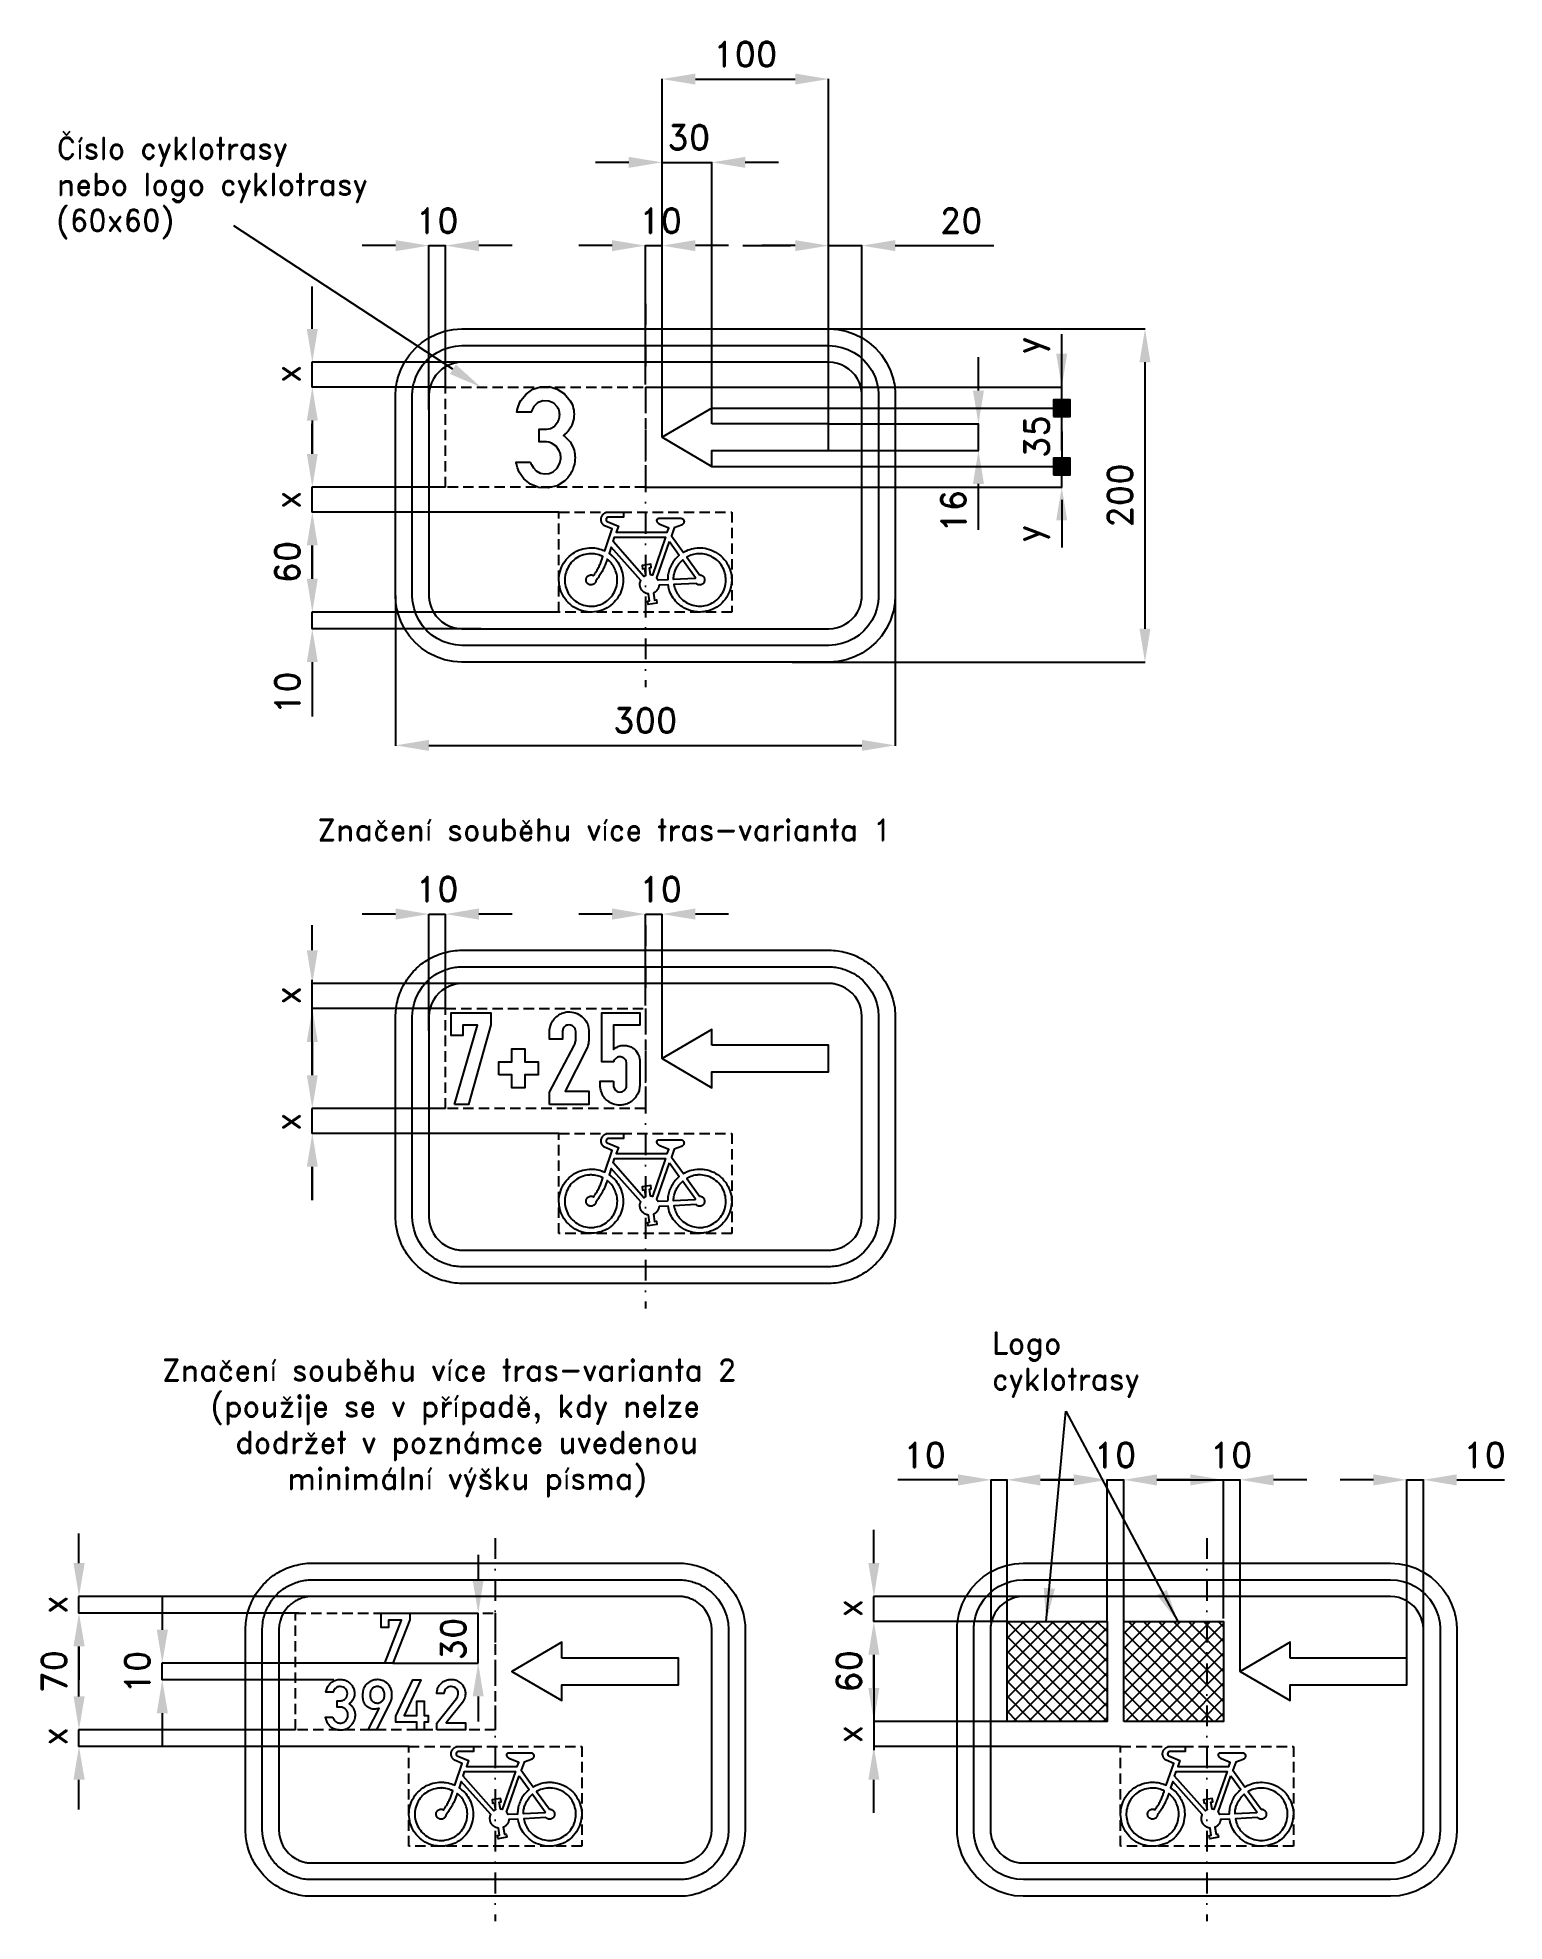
# Model space of a CAD drawing. Header units: millimetres. Extents: x -365 to 516, y -865 to 266.
import ezdxf

# ---------------------------------------------------------------- set-up
doc = ezdxf.new("R2010")
doc.units = ezdxf.units.MM
doc.header["$LTSCALE"] = 5
doc.linetypes.add('ČERCHOVANÁX2', pattern=[2, 1, -0.5, 0, -0.5])
doc.linetypes.add('ČÁRKOVANÁX2', pattern=[1.5, 1, -0.5])
doc.layers.add('Kóty', color=2, linetype='Continuous')
doc.layers.add('Značka', color=7, linetype='Continuous')
doc.styles.get("Standard").update_dxf_attribs({"font": 'romand.shx', "height": 15})
doc.dimstyles.get("Standard").update_dxf_attribs({"dimtxt": 15, "dimasz": 20, "dimexe": 0.18, "dimexo": 0.0625, "dimgap": 7.5, "dimtad": 1, "dimdec": 0, "dimzin": 0, "dimdsep": 46, "dimtxsty": 'Standard', "dimcen": 0.09, "dimadec": 0, "dimazin": 0, "dimtfac": 1, "dimtdec": 0, "dimtofl": 0, "dimtmove": 0, "dimatfit": 3, "dimfxl": 1, "dimtolj": 1, "dimtzin": 0, "dimarcsym": 0})

msp = doc.modelspace()

# ---------------------------------------------------------------- texts
at = {"layer": 'Kóty', "char_height": 13, "attachment_point": 1}
for s, width, insert in [('Číslo cyklotrasy\\Pnebo logo cyklotrasy \\P(60x60)', 196.164, (-353.5, 206.3)), ('Značení souběhu více tras-varianta 1', 398.173, (-197, -202.9)), ('Logo\\Pcyklotrasy', 103.324, (208.1, -511)), ('\\pi5.73551;Značení souběhu více tras-varianta 2\\P\\pi35.14027;(použije se v případě, kdy nelze \\P\\pi49.68789;dodržet v poznámce uvedenou \\P\\pi80.94979;minimální výšku písma)', 413.233, (-296, -527.2))]:
    msp.add_mtext_dynamic_manual_height_columns(s, width=width, gutter_width=100, heights=[0], dxfattribs=dict(at, insert=insert))
at = {"layer": 'Kóty', "char_height": 15, "attachment_point": 5}
for s, insert in [('\\A1;30', (26.1, 206.3)), ('\\A1;10', (-125, 156.3)), ('\\A1;10', (9.2, 156.3)), ('\\A1;10', (-125, -245)), ('\\A1;10', (9.2, -245)), ('\\A1;10', (167.7, -584.6)), ('\\A1;10', (282, -584.6)), ('\\A1;10', (351.7, -584.6)), ('\\A1;10', (503.9, -584.6))]:
    msp.add_mtext(s, dxfattribs=dict(at, insert=insert))
at = {"layer": 'Kóty', "char_height": 15, "attachment_point": 5, "rotation": 90}
for s, insert in [('\\A1;y', (232.5, 81.4)), ('\\A1;x', (-215, 64.3)), ('\\A1;35', (235, 26.7)), ('\\A1;x', (-215, -11.3)), ('\\A1;16', (185, -18.2)), ('\\A1;y', (232.5, -31.6)), ('\\A1;10', (-215, -127.1)), ('\\A1;x', (-215, -308.8)), ('\\A1;x', (-215, -384.7)), ('\\A1;x', (-355.1, -674.5)), ('\\A1;x', (122.2, -676.6)), ('\\A1;30', (-115.4, -695.1)), ('\\A1;10', (-305.1, -715)), ('\\A1;x', (-355.1, -753.6)), ('\\A1;x', (122.2, -752.3))]:
    msp.add_mtext(s, dxfattribs=dict(at, insert=insert))

# ---------------------------------------------------------------- blocks, each defined once
blk = doc.blocks.new('*D0')
at = {"layer": 'Defpoints', "color": 0, "transparency": 16777216}
for p in [(-150, -68.7), (150, -69), (150, -158.7)]:
    blk.add_point(p, dxfattribs=at)
at = {"layer": 'Kóty', "color": 0, "lineweight": -2, "transparency": 16777216}
for p, q in [((-150, -68.8), (-150, -158.9)), ((150, -69.1), (150, -158.9)), ((-130, -158.7), (130, -158.7))]:
    blk.add_line(p, q, dxfattribs=at)
at = {"layer": 'Kóty', "color": 0, "transparency": 16777216}
for points in [[(-130, -155.4), (-130, -162), (-150, -158.7)], [(130, -155.4), (130, -162), (150, -158.7)]]:
    blk.add_solid(points, dxfattribs=at)
at = {"layer": 'Kóty', "color": 0, "transparency": 16777216, "insert": (0, -143.7), "char_height": 15, "attachment_point": 5}
blk.add_mtext('\\A1;300', dxfattribs=at)
blk = doc.blocks.new('*D1')
at = {"layer": 'Defpoints', "color": 0, "transparency": 16777216}
for p in [(110, 241.3), (110, 36), (10, 28)]:
    blk.add_point(p, dxfattribs=at)
at = {"layer": 'Kóty', "color": 0, "lineweight": -2, "transparency": 16777216}
for p, q in [((10, 28.1), (10, 241.5)), ((30, 241.3), (90, 241.3)), ((110, 36), (110, 241.5))]:
    blk.add_line(p, q, dxfattribs=at)
at = {"layer": 'Kóty', "color": 0, "transparency": 16777216}
for points in [[(30, 244.6), (30, 238), (10, 241.3)], [(90, 244.6), (90, 238), (110, 241.3)]]:
    blk.add_solid(points, dxfattribs=at)
at = {"layer": 'Kóty', "color": 0, "transparency": 16777216, "insert": (60, 256.3), "char_height": 15, "attachment_point": 5}
blk.add_mtext('\\A1;100', dxfattribs=at)
blk = doc.blocks.new('*D2')
at = {"layer": 'Defpoints', "color": 0, "transparency": 16777216}
for p in [(104.4, 91.3), (88.2, -108.7), (300, -108.7)]:
    blk.add_point(p, dxfattribs=at)
at = {"layer": 'Kóty', "color": 0, "lineweight": -2, "transparency": 16777216}
for p, q in [((104.4, 91.3), (300.2, 91.3)), ((300, 71.3), (300, -88.7)), ((88.2, -108.7), (300.2, -108.7))]:
    blk.add_line(p, q, dxfattribs=at)
at = {"layer": 'Kóty', "color": 0, "transparency": 16777216}
for points in [[(296.7, 71.3), (303.3, 71.3), (300, 91.3)], [(296.7, -88.7), (303.3, -88.7), (300, -108.7)]]:
    blk.add_solid(points, dxfattribs=at)
at = {"layer": 'Kóty', "color": 0, "transparency": 16777216, "insert": (285, -8.7), "char_height": 15, "attachment_point": 5, "rotation": 90}
blk.add_mtext('\\A1;200', dxfattribs=at)
blk = doc.blocks.new('*D3')
at = {"layer": 'Defpoints', "color": 0, "transparency": 16777216}
for p in [(130, 141.3), (110, 34.3), (130, 36)]:
    blk.add_point(p, dxfattribs=at)
at = {"layer": 'Kóty', "color": 0, "lineweight": -2, "transparency": 16777216}
for p, q in [((90, 141.3), (70, 141.3)), ((110, 34.4), (110, 141.5)), ((130, 36), (130, 141.5)), ((150, 141.3), (209.3, 141.3))]:
    blk.add_line(p, q, dxfattribs=at)
at = {"layer": 'Kóty', "color": 0, "transparency": 16777216}
for points in [[(90, 144.6), (90, 138), (110, 141.3)], [(150, 144.6), (150, 138), (130, 141.3)]]:
    blk.add_solid(points, dxfattribs=at)
at = {"layer": 'Kóty', "color": 0, "transparency": 16777216, "insert": (189.6, 156.3), "char_height": 15, "attachment_point": 5}
blk.add_mtext('\\A1;20', dxfattribs=at)
blk = doc.blocks.new('*D4')
at = {"layer": 'Defpoints', "color": 0, "transparency": 16777216}
for p in [(-200, -18.7), (-51.9, -18.7), (-51.9, -78.7)]:
    blk.add_point(p, dxfattribs=at)
at = {"layer": 'Kóty', "color": 0, "lineweight": -2, "transparency": 16777216}
for p, q in [((-51.9, -18.7), (-200.2, -18.7)), ((-200, -58.7), (-200, -38.7)), ((-52, -78.7), (-200.2, -78.7))]:
    blk.add_line(p, q, dxfattribs=at)
at = {"layer": 'Kóty', "color": 0, "transparency": 16777216}
for points in [[(-203.3, -38.7), (-196.7, -38.7), (-200, -18.7)], [(-203.3, -58.7), (-196.7, -58.7), (-200, -78.7)]]:
    blk.add_solid(points, dxfattribs=at)
at = {"layer": 'Kóty', "color": 0, "transparency": 16777216, "insert": (-215, -48.7), "char_height": 15, "attachment_point": 5, "rotation": 90}
blk.add_mtext('\\A1;60', dxfattribs=at)
blk = doc.blocks.new('*D5')
at = {"layer": 'Defpoints', "color": 0, "transparency": 16777216}
for p in [(137.2, -684.6), (217.2, -684.6), (217.2, -744.6)]:
    blk.add_point(p, dxfattribs=at)
at = {"layer": 'Kóty', "color": 0, "lineweight": -2, "transparency": 16777216}
for p, q in [((217.1, -684.6), (137, -684.6)), ((137.2, -724.6), (137.2, -704.6)), ((217.1, -744.6), (137, -744.6))]:
    blk.add_line(p, q, dxfattribs=at)
at = {"layer": 'Kóty', "color": 0, "transparency": 16777216}
for points in [[(133.9, -704.6), (140.5, -704.6), (137.2, -684.6)], [(133.9, -724.6), (140.5, -724.6), (137.2, -744.6)]]:
    blk.add_solid(points, dxfattribs=at)
at = {"layer": 'Kóty', "color": 0, "transparency": 16777216, "insert": (122.2, -714.6), "char_height": 15, "attachment_point": 5, "rotation": 90}
blk.add_mtext('\\A1;60', dxfattribs=at)
blk = doc.blocks.new('*D6')
at = {"layer": 'Defpoints', "color": 0, "transparency": 16777216}
for p in [(-340.1, -679.6), (-208, -679.6), (-210.1, -749.6)]:
    blk.add_point(p, dxfattribs=at)
at = {"layer": 'Kóty', "color": 0, "lineweight": -2, "transparency": 16777216}
for p, q in [((-208.1, -679.6), (-340.3, -679.6)), ((-340.1, -729.6), (-340.1, -699.6)), ((-210.1, -749.6), (-340.3, -749.6))]:
    blk.add_line(p, q, dxfattribs=at)
at = {"layer": 'Kóty', "color": 0, "transparency": 16777216}
for points in [[(-343.4, -699.6), (-336.7, -699.6), (-340.1, -679.6)], [(-343.4, -729.6), (-336.7, -729.6), (-340.1, -749.6)]]:
    blk.add_solid(points, dxfattribs=at)
at = {"layer": 'Kóty', "color": 0, "transparency": 16777216, "insert": (-355.1, -714.6), "char_height": 15, "attachment_point": 5, "rotation": 90}
blk.add_mtext('\\A1;70', dxfattribs=at)

# ---------------------------------------------------------------- dimensions: what is measured, and where the dimension line sits
at = {"layer": 'Kóty'}
for base, p1, p2, picture, middle in [((110, 241.3), (10, 28), (110, 36), '*D1', (60, 256.3)), ((130, 141.3), (110, 34.3), (130, 36), '*D3', (189.6, 156.3)), ((150, -158.7), (-150, -68.7), (150, -69), '*D0', (0, -143.7))]:
    dim = msp.add_linear_dim(base=base, p1=p1, p2=p2, dimstyle='Standard', dxfattribs=at)
    dim.commit()
    dim.dimension.update_dxf_attribs({"geometry": picture, "text_midpoint": middle})
for base, p1, p2, picture, middle in [((300, -108.7), (104.4, 91.3), (88.2, -108.7), '*D2', (285, -8.7)), ((-200, -18.7), (-51.9, -78.7), (-51.9, -18.7), '*D4', (-215, -48.7)), ((-340.1, -679.6), (-210.1, -749.6), (-208, -679.6), '*D6', (-355.1, -714.6)), ((137.2, -684.6), (217.2, -744.6), (217.2, -684.6), '*D5', (122.2, -714.6))]:
    dim = msp.add_linear_dim(base=base, p1=p1, p2=p2, angle=90, dimstyle='Standard', dxfattribs=at)
    dim.commit()
    dim.dimension.update_dxf_attribs({"geometry": picture, "text_midpoint": middle})

# ---------------------------------------------------------------- hatches: boundary and pattern name
at = {"layer": 'Kóty'}
h = msp.add_hatch(color=256, dxfattribs=at)
h.dxf.hatch_style = 1
h.paths.add_polyline_path([(245, 38.8), (255, 38.8), (255, 48.8), (245, 48.8)])
h = msp.add_hatch(color=256, dxfattribs=at)
h.dxf.hatch_style = 1
h.paths.add_polyline_path([(245, 3.8), (255, 3.8), (255, 13.8), (245, 13.8)])
at = {"layer": 'Značka'}
h = msp.add_hatch(dxfattribs=at)
h.set_pattern_fill('ANSI37', color=2, scale=2)
h.set_pattern_definition([(45, (65.0404, -11.574), (-4.49013, 4.49013), []), (135, (65.0404, -11.574), (-4.49013, -4.49013), [])])
h.paths.add_polyline_path([(217.2, -744.6), (217.2, -684.6), (277.2, -684.6), (277.2, -744.6)])
h = msp.add_hatch(dxfattribs=at)
h.set_pattern_fill('ANSI37', color=2, scale=2)
h.set_pattern_definition([(45, (337.2106, -13.244), (-4.49013, 4.49013), []), (135, (337.2106, -13.244), (-4.49013, -4.49013), [])])
h.paths.add_polyline_path([(287.2, -744.6), (287.2, -684.6), (347.2, -684.6), (347.2, -744.6)])

# ---------------------------------------------------------------- linework, layer by layer
at = {"layer": 'Kóty'}
for p, q in [((-10, 191.3), (-30, 191.3)), ((10, 26.4), (10, 191.5)), ((40, 43.9), (40, 191.5)), ((80, 191.3), (60, 191.3)), ((-150, 141.3), (-170, 141.3)), ((-130, 42.8), (-130, 141.5)), ((-120, 56.3), (-120, 141.5)), ((-80, 141.3), (-100, 141.3)), ((-20, 141.3), (-40, 141.3)), ((0, 58), (0, 141.5)), ((10, 28), (10, 141.5)), ((50, 141.3), (30, 141.3)), ((58.6, 141.3), (87.1, 141.3)), ((-200, 91.3), (-200, 116.7)), ((250, 63.8), (250, 88.2)), ((-104.6, 71.3), (-200.2, 71.3)), ((200, 54.3), (200, 74.3)), ((250, 28.8), (250, 72.4)), ((-120.1, 56.3), (-200.2, 56.3)), ((0, 56.3), (250.2, 56.4)), ((-200, 36.3), (-200, 16.3)), ((-200, 16.3), (-200, 34.4)), ((40, 43.8), (250.2, 43.8)), ((90.1, 43.8), (250.2, 43.8)), ((110, 34.3), (200.2, 34.3)), ((250, 29.8), (250, 3.8)), ((110, 18.3), (200.2, 18.3)), ((40, 8.8), (250.2, 8.8)), ((90.1, 8.8), (250.2, 8.8)), ((-120.1, -3.7), (-200.2, -3.7)), ((0, -3.7), (250.2, -3.7)), ((200, -29.3), (200, -1.7)), ((250, -11.2), (250, -31.2)), ((-52, -18.7), (-200.2, -18.7)), ((250, -23.7), (250, -39.9)), ((-200, -58.7), (-200, -38.7)), ((-200, -38.7), (-200, -58.7)), ((-51.9, -78.7), (-200.2, -78.7)), ((-98.8, -88.7), (-200.2, -88.7)), ((-200, -108.7), (-200, -141.3)), ((-150, -260), (-170, -260)), ((-130, -330.1), (-130, -260)), ((-120, -316.7), (-120, -260)), ((-80, -260), (-100, -260)), ((-20, -260), (-40, -260)), ((0, -314.9), (0, -260)), ((10, -346.6), (10, -260)), ((50, -260), (30, -260)), ((-101.1, -301.7), (-200.2, -301.7)), ((-200, -356.7), (-200, -299.5)), ((-120, -316.7), (-200.2, -316.7)), ((-200, -336.7), (-200, -356.7)), ((-120.1, -376.7), (-200.2, -376.7)), ((-51.9, -391.7), (-200.2, -391.7)), ((-200, -431.7), (-200, -411.7)), ((-200, -411.7), (-200, -431.7)), ((187.7, -599.6), (151.6, -599.6)), ((207.7, -685.6), (207.7, -599.5)), ((217.2, -684.6), (217.2, -599.5)), ((257.2, -599.6), (237.2, -599.6)), ((237.2, -599.6), (257.2, -599.6)), ((277.2, -684), (277.2, -599.5)), ((287.2, -684.2), (287.2, -599.5)), ((327.2, -599.6), (307.2, -599.6)), ((307.2, -599.6), (357.2, -599.6)), ((347.2, -682.9), (347.2, -599.5)), ((357.2, -714.6), (357.2, -599.5)), ((397.2, -599.6), (377.2, -599.6)), ((437.2, -599.6), (417.2, -599.6)), ((457.2, -706.6), (457.2, -599.5)), ((467.2, -706.6), (467.2, -599.5)), ((487.2, -599.6), (515.8, -599.6)), ((-340.1, -649.6), (-340.1, -631.8)), ((137.2, -649.6), (137.2, -629.6)), ((-100.4, -644.6), (-100.4, -659.6)), ((-196.4, -669.6), (-340.3, -669.6)), ((-290.1, -669.6), (-290.1, -689.6)), ((229.1, -669.6), (137, -669.6)), ((-210.1, -679.6), (-340.3, -679.6)), ((-141.4, -679.7), (-100.4, -679.7)), ((217.1, -684.6), (137, -684.6)), ((-340.1, -699.6), (-340.1, -719.6)), ((-340.1, -729.6), (-340.1, -709.6)), ((-156.5, -709.6), (-290.3, -709.6)), ((-151.6, -709.6), (-100.4, -709.6)), ((137.2, -704.6), (137.2, -761.8)), ((137.2, -724.6), (137.2, -704.6)), ((-187.1, -719.7), (-290.3, -719.7)), ((-100.4, -729.6), (-100.4, -744.6)), ((-290.1, -739.7), (-290.1, -759.7)), ((217.1, -744.6), (137, -744.6)), ((-210.2, -749.6), (-340.3, -749.6)), ((-142, -759.6), (-340.3, -759.6)), ((285.3, -759.6), (137, -759.6)), ((-340.1, -797.5), (-340.1, -779.6)), ((137.2, -799.6), (137.2, -779.6))]:
    msp.add_line(p, q, dxfattribs=at)
for points in [[(10, 191.3), (40.1, 191.3)], [(-115.6, 67.1), (-247.2, 153.2)], [(-130, 141.3), (-120, 141.3)], [(0, 141.3), (10, 141.3)], [(110, 141.3), (130, 141.3)], [(-200, 56.3), (-200, 71.3)], [(245, 48.8), (255, 38.8)], [(255, 48.8), (245, 38.8)], [(200, 18.3), (200, 34.3)], [(250, 18.3), (250, 34.3)], [(245, 13.8), (255, 3.8)], [(255, 13.8), (245, 3.8)], [(250, -3.7), (250, 8.8)], [(-200, -18.7), (-200, -3.7)], [(-200, -88.7), (-200, -78.7)], [(-130, -260), (-120, -260)], [(0, -260), (10, -260)], [(-200, -281.7), (-200, -266.7)], [(-200, -391.7), (-200, -376.7)], [(240.7, -684.6), (252.4, -558.3)], [(252.4, -558.3), (319.7, -684.6)], [(207.7, -599.6), (217.2, -599.6)], [(277.2, -599.6), (287.2, -599.6)], [(457.2, -599.6), (467.2, -599.6)], [(-340.1, -679.6), (-340.1, -669.6)], [(137.2, -684.6), (137.2, -669.6)], [(-100.4, -709.6), (-100.4, -679.7)], [(-290.1, -719.7), (-290.1, -709.6)], [(-340.1, -759.6), (-340.1, -749.6)]]:
    msp.add_lwpolyline(points, dxfattribs=at)
for points in [[(245, 38.8), (255, 38.8), (255, 48.8), (245, 48.8)], [(245, 3.8), (255, 3.8), (255, 13.8), (245, 13.8)]]:
    msp.add_lwpolyline(points, close=True, dxfattribs=at)
for points in [[(-10, 194.6), (-10, 188), (10, 191.3)], [(60, 194.6), (60, 188), (40, 191.3)], [(-150, 144.6), (-150, 138), (-130, 141.3)], [(-100, 144.6), (-100, 138), (-120, 141.3)], [(-20, 144.6), (-20, 138), (0, 141.3)], [(30, 144.6), (30, 138), (10, 141.3)], [(-203.3, 91.3), (-196.7, 91.3), (-200, 71.3)], [(-113.8, 69.9), (-117.4, 64.3), (-98.7, 56.3)], [(246.7, 76.4), (253.3, 76.4), (250, 56.4)], [(-203.3, 36.3), (-196.7, 36.3), (-200, 56.3)], [(196.7, 54.3), (203.3, 54.3), (200, 34.3)], [(-203.3, 16.3), (-196.7, 16.3), (-200, -3.7)], [(196.7, -1.7), (203.3, -1.7), (200, 18.3)], [(246.7, -23.7), (253.3, -23.7), (250, -3.7)], [(-203.3, -38.7), (-196.7, -38.7), (-200, -18.7)], [(-203.3, -58.7), (-196.7, -58.7), (-200, -78.7)], [(-203.3, -108.7), (-196.7, -108.7), (-200, -88.7)], [(-150, -256.6), (-150, -263.3), (-130, -260)], [(-100, -256.6), (-100, -263.3), (-120, -260)], [(-20, -256.6), (-20, -263.3), (0, -260)], [(30, -256.6), (30, -263.3), (10, -260)], [(-203.3, -281.7), (-196.7, -281.7), (-200, -301.7)], [(-203.3, -336.7), (-196.7, -336.7), (-200, -316.7)], [(-203.3, -356.7), (-196.7, -356.7), (-200, -376.7)], [(-203.3, -411.7), (-196.7, -411.7), (-200, -391.7)], [(187.7, -596.3), (187.7, -603), (207.7, -599.6)], [(237.2, -596.3), (237.2, -603), (217.2, -599.6)], [(257.2, -596.3), (257.2, -603), (277.2, -599.6)], [(307.2, -596.3), (307.2, -603), (287.2, -599.6)], [(327.2, -596.3), (327.2, -603), (347.2, -599.6)], [(377.2, -596.3), (377.2, -603), (357.2, -599.6)], [(437.2, -596.3), (437.2, -603), (457.2, -599.6)], [(487.2, -596.3), (487.2, -603), (467.2, -599.6)], [(-343.4, -649.6), (-336.7, -649.6), (-340.1, -669.6)], [(133.9, -649.6), (140.5, -649.6), (137.2, -669.6)], [(-103.7, -659.7), (-97.1, -659.7), (-100.4, -679.7)], [(245.9, -665), (239.2, -664.4), (240.7, -684.6)], [(313.1, -665.6), (307.2, -668.8), (319.7, -684.7)], [(-343.4, -699.6), (-336.7, -699.6), (-340.1, -679.6)], [(-293.4, -689.6), (-286.7, -689.6), (-290.1, -709.6)], [(133.9, -704.6), (140.5, -704.6), (137.2, -684.6)], [(-103.7, -729.6), (-97.1, -729.6), (-100.4, -709.6)], [(-293.4, -739.7), (-286.7, -739.7), (-290.1, -719.7)], [(-343.4, -729.6), (-336.7, -729.6), (-340.1, -749.6)], [(133.9, -724.6), (140.5, -724.6), (137.2, -744.6)], [(-343.4, -779.6), (-336.7, -779.6), (-340.1, -759.6)], [(133.9, -779.6), (140.5, -779.6), (137.2, -759.6)]]:
    msp.add_solid(points, dxfattribs=at)
at = {"layer": 'Značka', "color": 6, "linetype": 'ČERCHOVANÁX2', "lineweight": 25, "ltscale": 2.5}
for p, q in [((0, 106.3), (0, -123.7)), ((0, -266.7), (0, -496.7)), ((-90.1, -634.6), (-90.1, -864.6)), ((337.2, -634.6), (337.2, -864.6))]:
    msp.add_line(p, q, dxfattribs=at)
at = {"layer": 'Značka', "color": 5}
for points in [[(-110, -108.7), (-110.2, -108.7), (-110.3, -108.7), (-115.5, -108.3), (-120.6, -107.3), (-125.5, -105.6), (-130.1, -103.3), (-134.4, -100.4), (-138.3, -97), (-141.7, -93.1), (-144.6, -88.8), (-146.9, -84.2), (-148.6, -79.2, -0.034157), (-149.7, -74.2, -0.036746), (-150, -69), (-150, -68.9), (-150, -68.7), (-150, 51.3), (-150, 51.5), (-150, 51.6, -0.032179), (-149.6, 56.8, -0.035458), (-148.6, 61.9), (-146.9, 66.8), (-144.6, 71.4), (-141.7, 75.7), (-138.3, 79.6), (-134.4, 83), (-130.1, 85.9), (-125.5, 88.2), (-120.6, 89.9), (-115.5, 91), (-110.3, 91.3), (-110.2, 91.3), (-110, 91.3), (110, 91.3), (110.2, 91.3), (110.3, 91.3), (115.5, 90.9), (120.6, 89.9), (125.5, 88.2), (130.1, 85.9), (134.4, 83), (138.3, 79.6), (141.7, 75.7), (144.6, 71.4), (146.9, 66.8), (148.6, 61.9, -0.034162), (149.7, 56.8, -0.036746), (150, 51.6), (150, 51.5), (150, 51.3), (150, -68.7), (150, -68.9), (150, -69, -0.032185), (149.6, -74.2, -0.035458), (148.6, -79.2), (146.9, -84.2), (144.6, -88.8), (141.7, -93.1), (138.3, -97), (134.4, -100.4), (130.1, -103.3), (125.5, -105.6), (120.6, -107.3), (115.5, -108.3), (110.3, -108.7), (110.2, -108.7), (110, -108.7), (-110, -108.7)], [(-110, -98.7), (-110.1, -98.7), (-110.2, -98.7), (-114.1, -98.4), (-117.9, -97.6), (-121.6, -96.4), (-125.1, -94.6), (-128.3, -92.5), (-131.2, -89.9), (-133.8, -87), (-135.9, -83.8), (-137.7, -80.3), (-138.9, -76.6), (-139.7, -72.8, -0.036748), (-140, -68.9), (-140, -68.8), (-140, -68.7), (-140, 51.3), (-140, 51.4), (-140, 51.5, -0.032178), (-139.7, 55.4, -0.035473), (-138.9, 59.2), (-137.7, 62.9), (-135.9, 66.4), (-133.8, 69.6), (-131.2, 72.5), (-128.3, 75.1), (-125.1, 77.2), (-121.6, 79), (-117.9, 80.2), (-114.1, 81), (-110.2, 81.3), (-110.1, 81.3), (-110, 81.3), (110, 81.3), (110.1, 81.3), (110.2, 81.3), (114.1, 81), (117.9, 80.2), (121.6, 79), (125.1, 77.2), (128.3, 75.1), (131.2, 72.5), (133.8, 69.6), (135.9, 66.4), (137.7, 62.9), (138.9, 59.2), (139.7, 55.4, -0.036756), (140, 51.5), (140, 51.4), (140, 51.3), (140, -68.7), (140, -68.8), (140, -68.9, -0.032178), (139.7, -72.8, -0.035481), (138.9, -76.6), (137.7, -80.3), (135.9, -83.8), (133.8, -87), (131.2, -89.9), (128.3, -92.5), (125.1, -94.6), (121.6, -96.4), (117.9, -97.6), (114.1, -98.4), (110.2, -98.7), (110.1, -98.7), (110, -98.7), (-110, -98.7)], [(-110, -88.7), (110, -88.7), (110.1, -88.7), (110.2, -88.7), (112.7, -88.5), (115.3, -88), (117.7, -87.2), (120, -86), (122.2, -84.6), (124.1, -82.8), (125.9, -80.9), (127.3, -78.7), (128.5, -76.4), (129.3, -74), (129.8, -71.4, 0.036731), (130, -68.9), (130, -68.8), (130, -68.7), (130, 51.3), (130, 51.4), (130, 51.5, 0.032172), (129.8, 54), (129.3, 56.6), (128.5, 59), (127.3, 61.4), (125.9, 63.5), (124.1, 65.4), (122.2, 67.2), (120, 68.6), (117.7, 69.8), (115.3, 70.6), (112.7, 71.1), (110.2, 71.3), (110.1, 71.3), (110, 71.3), (-110, 71.3), (-110.1, 71.3), (-110.2, 71.3), (-112.7, 71.1), (-115.3, 70.6), (-117.7, 69.8), (-120, 68.6), (-122.2, 67.2), (-124.1, 65.4), (-125.9, 63.5), (-127.3, 61.4), (-128.5, 59), (-129.3, 56.6), (-129.8, 54, 0.036731), (-130, 51.5), (-130, 51.4), (-130, 51.3), (-130, -68.7), (-130, -68.8), (-130, -68.9, 0.032172), (-129.8, -71.4), (-129.3, -74), (-128.5, -76.4), (-127.3, -78.7), (-125.9, -80.9), (-124.1, -82.8), (-122.2, -84.6), (-120, -86), (-117.7, -87.1), (-115.3, -88), (-112.7, -88.5), (-110.2, -88.7), (-110.1, -88.7), (-110, -88.7)], [(-68.9, 11.3), (-68.7, 10.6), (-68.4, 9.9), (-67.2, 7.9), (-65.5, 6.2), (-63.1, 4.8), (-60.4, 4.3), (-57.8, 4.5), (-55.4, 5.6), (-52.9, 7.8), (-51.4, 10.7, 0.097405), (-50.8, 14.5, 0.104454), (-51.7, 18.1), (-53.6, 20.9), (-56.4, 22.8), (-57.9, 23.3), (-59.4, 23.6), (-59.7, 23.6), (-60.1, 23.6), (-63.8, 23.6), (-63.8, 31.1), (-60, 31.1), (-59.6, 31.1), (-59.3, 31.1), (-56.9, 31.6), (-54.8, 32.8), (-52.7, 35.3, 0.099713), (-51.6, 38.3, 0.096862), (-51.6, 41.4, 0.098674), (-52.8, 44.3), (-55, 46.7), (-58, 48), (-61.5, 48.1), (-64.7, 46.9), (-67, 44.7), (-68.3, 42), (-68.4, 41.6), (-68.5, 41.3), (-77.2, 41.3), (-76.9, 42.6), (-76.6, 43.9, -0.070864), (-74.8, 48.4), (-71.6, 52.2), (-67.6, 55.1), (-62.9, 56.5), (-57.8, 56.7), (-53, 55.2), (-48.5, 52.4), (-45.1, 48.2, -0.076281), (-43.3, 43.8, -0.079797), (-42.9, 39, -0.092074), (-44.2, 33.5, -0.105106), (-47.3, 29), (-48.3, 28.2), (-49.2, 27.4), (-48.3, 26.7), (-47.5, 26), (-45.2, 23.5), (-43.5, 20.6, -0.0749), (-42.4, 16.3, -0.064094), (-42.4, 11.8, -0.089422), (-44.3, 5.4, -0.101925), (-48.4, 0.1), (-53, -2.8), (-58.4, -4.1), (-63.9, -3.9), (-69, -1.9), (-73, 1.3), (-75.8, 5.4), (-76.8, 7.9), (-77.4, 10.4), (-77.5, 10.9), (-77.6, 11.3), (-68.9, 11.3)], [(21.5, -22.4), (21.6, -22.5), (21.7, -22.5), (21.7, -22.5), (21.7, -22.5), (21.8, -22.5), (21.9, -22.5), (21.9, -22.6), (22, -22.6), (22.1, -22.7), (22.2, -22.7), (22.3, -22.8), (22.4, -22.8), (22.4, -22.9), (22.5, -23), (22.6, -23.1), (22.7, -23.1), (22.8, -23.2), (22.8, -23.3), (22.9, -23.4), (23, -23.6), (23, -23.7), (23, -23.8), (23.1, -23.9), (23.1, -24), (23.1, -24.1), (23.2, -24.2), (23.2, -24.4, -0.014853), (23.2, -24.5), (23.1, -24.6), (23.1, -24.8), (23.1, -25), (23, -25.1), (23, -25.3), (22.9, -25.4), (22.8, -25.5), (22.7, -25.7), (22.6, -25.8), (22.5, -25.9), (22.4, -26), (22.3, -26.1), (22.2, -26.1), (22.1, -26.2), (22, -26.3), (22, -26.3), (21.9, -26.3), (21.9, -26.3), (21.8, -26.4), (21.7, -26.5), (17.2, -28.1), (15.6, -32.9), (22.8, -42.9), (22.8, -42.8), (22.8, -42.8), (23, -42.7), (23.2, -42.6), (23.5, -42.5), (23.7, -42.4), (23.9, -42.2), (24.2, -42.1), (24.4, -42), (24.7, -41.9), (25.7, -41.4), (26.7, -41.1), (27.7, -40.8), (28.8, -40.5), (29.9, -40.3), (31, -40.2), (32.1, -40.2), (33.2, -40.2), (34.5, -40.2), (35.9, -40.4), (37.2, -40.7), (38.5, -41.1), (39.8, -41.5), (41, -42.1), (42.2, -42.7), (43.4, -43.5), (44.5, -44.3), (45.5, -45.1), (46.5, -46.1), (47.4, -47.1), (48.3, -48.2), (49, -49.3), (49.7, -50.5), (50.2, -51.8), (50.8, -53), (51.2, -54.3), (51.5, -55.6), (51.7, -57), (51.8, -58.4, -0.020872), (51.9, -59.7), (51.8, -61.1), (51.6, -62.4), (51.3, -63.8), (51, -65.1), (50.6, -66.4), (50, -67.6), (49.4, -68.8), (48.7, -70), (47.9, -71.1), (47, -72.1), (46.1, -73.1), (45.1, -74.1), (44, -74.9), (42.9, -75.7), (41.7, -76.4), (40.5, -77), (39.2, -77.5), (37.9, -77.9), (36.6, -78.2), (35.3, -78.5), (33.9, -78.6), (32.5, -78.7), (31.2, -78.6), (29.8, -78.5), (28.5, -78.2), (27.2, -77.9), (25.9, -77.4), (24.6, -76.9), (23.4, -76.3), (22.2, -75.6), (21.1, -74.9), (20, -74), (19, -73.1), (18.1, -72.1), (17.4, -71.2), (16.7, -70.4), (16.1, -69.4), (15.6, -68.5), (15.1, -67.5), (14.7, -66.5), (14.3, -65.5), (14, -64.5), (14, -64.2), (13.9, -63.9), (13.8, -63.7), (13.8, -63.5), (13.8, -63.4), (13.8, -63.4), (13.6, -62.3), (8.2, -62.6), (8.1, -62.9), (8.1, -63.2), (8.1, -63.3), (8, -63.3), (8, -63.5), (7.9, -63.8), (7.8, -64.1), (7.7, -64.3), (7.6, -64.6), (7.4, -64.9), (7.3, -65.1), (7.1, -65.4), (6.9, -65.6), (6.7, -65.9), (6.5, -66.1), (6.3, -66.3), (6.1, -66.5), (5.9, -66.7), (5.7, -66.8), (5.4, -67), (5.4, -67), (5.3, -67), (5.1, -67.2), (4.8, -67.3), (5.5, -71.5), (6.6, -71.3), (6.9, -73.3), (1.7, -74.1), (1.4, -72.2), (2.5, -72), (1.8, -67.8), (1.6, -67.7), (1.3, -67.7), (1.3, -67.7), (1.2, -67.7), (1, -67.6), (0.8, -67.6), (0.5, -67.5), (0.3, -67.4), (0, -67.3), (-0.2, -67.1), (-0.5, -67), (-0.7, -66.9), (-1, -66.7), (-1.2, -66.5), (-1.5, -66.2), (-1.7, -66), (-2, -65.8), (-2.2, -65.5), (-2.4, -65.2), (-2.5, -64.9), (-2.7, -64.6), (-2.8, -64.3), (-3, -64), (-3.1, -63.7), (-3.2, -63.3), (-3.2, -63), (-3.3, -62.7), (-3.3, -62.3), (-3.3, -62.1), (-3.3, -61.8), (-3.3, -61.5), (-3.3, -61.2), (-3.2, -61), (-3.2, -60.7), (-3.1, -60.5), (-3, -60.3), (-3, -60.2), (-3, -60.2), (-2.9, -59.9), (-2.8, -59.7), (-20.5, -39.7), (-21.8, -43.5), (-20.9, -44.2), (-20.9, -44.2), (-20.8, -44.2), (-20.7, -44.4), (-20.5, -44.5), (-20.3, -44.7), (-20.1, -44.8), (-19.3, -45.5), (-18.5, -46.3), (-17.8, -47.1), (-17.2, -47.9), (-16.5, -48.8), (-16, -49.7), (-15.5, -50.7), (-15, -51.6), (-14.5, -52.9), (-14.1, -54.2), (-13.8, -55.4), (-13.5, -56.8), (-13.4, -58.1), (-13.3, -59.4, -0.019389), (-13.4, -60.8), (-13.6, -62.1), (-13.8, -63.4), (-14.1, -64.7), (-14.5, -66), (-15, -67.3), (-15.6, -68.5), (-16.3, -69.6), (-17, -70.7), (-17.9, -71.8), (-18.8, -72.8), (-19.7, -73.7), (-20.7, -74.6), (-21.8, -75.4), (-22.9, -76.1), (-24.1, -76.7), (-25.4, -77.3), (-26.6, -77.7), (-27.9, -78.1), (-29.2, -78.4), (-30.5, -78.6), (-31.9, -78.7), (-33.2, -78.7), (-34.6, -78.6), (-35.9, -78.4), (-37.2, -78.1), (-38.5, -77.8), (-39.8, -77.3), (-41, -76.8), (-42.2, -76.2), (-43.3, -75.5), (-44.4, -74.7), (-45.4, -73.8), (-46.4, -72.9), (-47.3, -71.9), (-48.1, -70.8), (-48.9, -69.7), (-49.6, -68.6), (-50.2, -67.4), (-50.7, -66.1), (-51.1, -64.9), (-51.4, -63.6), (-51.7, -62.3), (-51.8, -60.9), (-51.9, -59.6, -0.018666), (-51.9, -58.2), (-51.7, -56.9), (-51.5, -55.6), (-51.2, -54.3), (-50.8, -53), (-50.3, -51.8), (-49.7, -50.5), (-49.1, -49.4), (-48.3, -48.3), (-47.5, -47.2), (-46.6, -46.2), (-45.7, -45.3), (-44.6, -44.4), (-43.6, -43.6), (-42.5, -42.9), (-41.3, -42.2), (-40.1, -41.6), (-38.8, -41.2), (-37.5, -40.8), (-36.2, -40.5), (-34.9, -40.3), (-33.8, -40.2), (-32.7, -40.1), (-31.7, -40.2), (-30.6, -40.2), (-29.5, -40.4), (-28.5, -40.6), (-27.4, -40.9), (-26.4, -41.2), (-26.2, -41.3), (-25.9, -41.4), (-25.7, -41.5), (-25.5, -41.5), (-25.5, -41.6), (-25.4, -41.6), (-24.4, -42), (-20, -28.8), (-24.5, -27), (-24.7, -26.8), (-24.8, -26.7), (-24.9, -26.7), (-24.9, -26.7), (-25.1, -26.6), (-25.2, -26.4), (-25.3, -26.3), (-25.5, -26.1), (-25.6, -25.9), (-25.8, -25.8), (-25.9, -25.6), (-26, -25.4), (-26.1, -25.2), (-26.3, -24.9), (-26.4, -24.6), (-26.4, -24.4), (-26.5, -24.1), (-26.5, -23.8), (-26.6, -23.6), (-26.6, -23.3), (-26.6, -23), (-26.6, -22.7), (-26.5, -22.5), (-26.5, -22.2), (-26.4, -21.9), (-26.3, -21.7), (-26.2, -21.4), (-26.1, -21.2), (-26, -20.9), (-25.8, -20.7), (-25.7, -20.4), (-25.5, -20.2), (-25.3, -20), (-25.1, -19.8), (-24.9, -19.7), (-24.7, -19.5), (-24.5, -19.4), (-24.3, -19.2), (-24.1, -19.1), (-23.9, -19), (-23.7, -19), (-23.5, -18.9), (-23.3, -18.8), (-23.1, -18.8), (-23, -18.8), (-23, -18.7), (-22.9, -18.7), (-22.9, -18.7), (-22.9, -18.7), (-22.9, -18.7), (-22.7, -18.7), (-13.1, -18.7), (-13.1, -21.7), (-22.2, -21.7), (-22.3, -21.7), (-22.4, -21.7), (-22.4, -21.7), (-22.4, -21.7), (-22.5, -21.7), (-22.5, -21.7), (-22.6, -21.8), (-22.7, -21.8), (-22.7, -21.8), (-22.8, -21.9), (-22.8, -21.9), (-22.9, -21.9), (-23, -22), (-23.1, -22), (-23.1, -22.1), (-23.2, -22.2), (-23.2, -22.2), (-23.3, -22.3), (-23.3, -22.4), (-23.4, -22.5), (-23.4, -22.5), (-23.5, -22.6), (-23.5, -22.7), (-23.5, -22.8), (-23.5, -22.9), (-23.6, -23), (-23.6, -23), (-23.6, -23.1), (-23.6, -23.2), (-23.6, -23.3), (-23.6, -23.4), (-23.5, -23.5), (-23.5, -23.6), (-23.5, -23.7), (-23.4, -23.7), (-23.4, -23.8), (-23.4, -23.9), (-23.3, -24), (-23.3, -24), (-23.3, -24.1), (-23.2, -24.1), (-23.2, -24.2), (-23.1, -24.2), (-23.1, -24.3), (-23.1, -24.3), (-23.1, -24.3), (-23, -24.3), (-22.9, -24.4), (-16.2, -27.1), (-17.5, -30.8), (13.1, -30.8), (14, -28.3), (8.7, -26.1), (8.6, -26), (8.5, -26), (8.5, -25.9), (8.4, -25.9), (8.3, -25.9), (8.2, -25.8), (8.1, -25.7), (8, -25.7), (7.9, -25.6), (7.8, -25.5), (7.7, -25.4), (7.6, -25.3), (7.5, -25.2), (7.4, -25), (7.3, -24.9), (7.2, -24.8), (7.1, -24.6), (7.1, -24.4), (7, -24.3), (7, -24.1), (6.9, -24), (6.9, -23.9), (6.9, -23.8), (6.9, -23.8), (6.9, -23.7), (6.9, -23.6), (6.9, -23.5), (6.9, -23.4), (7, -23.3), (7, -23.2), (7, -23.1), (7.1, -23), (7.1, -23), (7.2, -22.9), (7.3, -22.8), (7.3, -22.8), (7.4, -22.7), (7.4, -22.7), (7.5, -22.6), (7.6, -22.6), (7.6, -22.6), (7.7, -22.5), (7.8, -22.5), (7.8, -22.5), (7.9, -22.5), (7.9, -22.5), (7.9, -22.5), (7.9, -22.5), (7.9, -22.5), (8, -22.5), (8, -22.5), (8, -22.4), (21.5, -22.4)], [(-29.6, -59.7), (-29.7, -59.9), (-29.7, -60.1), (-29.7, -60.1), (-29.7, -60.1), (-29.7, -60.3), (-29.8, -60.4), (-29.8, -60.6), (-29.9, -60.7), (-30, -60.9), (-30.1, -61), (-30.2, -61.1), (-30.3, -61.3), (-30.4, -61.4), (-30.6, -61.6), (-30.7, -61.7), (-30.9, -61.9), (-31.1, -62), (-31.3, -62.1), (-31.5, -62.2), (-31.7, -62.2), (-31.9, -62.3), (-32.1, -62.4), (-32.3, -62.4), (-32.5, -62.4), (-32.7, -62.4), (-32.9, -62.4), (-33.1, -62.4), (-33.3, -62.3), (-33.5, -62.3), (-33.7, -62.2), (-33.9, -62.1), (-34.1, -62), (-34.3, -61.9), (-34.5, -61.8), (-34.6, -61.6), (-34.8, -61.5), (-34.9, -61.3), (-35.1, -61.1), (-35.2, -61), (-35.3, -60.8), (-35.4, -60.6), (-35.5, -60.4), (-35.5, -60.2), (-35.6, -60), (-35.6, -59.8), (-35.6, -59.6), (-35.6, -59.3), (-35.6, -59.1), (-35.6, -58.9), (-35.5, -58.7), (-35.5, -58.5), (-35.4, -58.3), (-35.3, -58.1), (-35.2, -57.9), (-35.1, -57.7), (-35, -57.6), (-34.9, -57.4), (-34.7, -57.2), (-34.5, -57.1), (-34.4, -57), (-34.2, -56.9), (-34, -56.7), (-33.8, -56.7), (-33.6, -56.6), (-33.4, -56.5), (-33.2, -56.5), (-33, -56.4), (-32.8, -56.4), (-32.6, -56.4), (-32.5, -56.4), (-32.3, -56.4), (-32.1, -56.4), (-31.9, -56.5), (-31.8, -56.5), (-31.7, -56.6), (-31.5, -56.6), (-31.5, -56.6), (-31.5, -56.6), (-31.3, -56.7), (-31.2, -56.8), (-30.8, -56.3), (-30.4, -55.7), (-30.3, -55.6), (-30.3, -55.5), (-30, -55.1), (-29.7, -54.7), (-29.4, -54.1), (-29, -53.6), (-28.7, -53), (-28.4, -52.5), (-28.1, -51.9), (-27.8, -51.3), (-27.6, -50.7), (-27.3, -50.2), (-27, -49.6), (-26.8, -49), (-26.6, -48.4), (-26.3, -47.8), (-26.2, -47.3), (-26, -46.8), (-26, -46.7), (-25.9, -46.6), (-25.8, -46), (-25.6, -45.3), (-26.4, -45), (-26.4, -45), (-26.5, -44.9), (-26.6, -44.9), (-26.8, -44.8), (-27, -44.7), (-27.2, -44.7), (-28, -44.4), (-28.8, -44.1), (-29.7, -43.9), (-30.5, -43.8), (-31.4, -43.7), (-32.3, -43.7), (-33.2, -43.7), (-34, -43.7), (-35.1, -43.9), (-36.2, -44.1), (-37.2, -44.3), (-38.3, -44.7), (-39.3, -45.1), (-40.2, -45.6), (-41.2, -46.2), (-42.1, -46.8), (-42.9, -47.5), (-43.7, -48.2), (-44.5, -49), (-45.2, -49.9), (-45.8, -50.7), (-46.4, -51.7), (-46.8, -52.7), (-47.3, -53.7), (-47.6, -54.7), (-47.9, -55.7), (-48.2, -56.8), (-48.3, -57.9), (-48.4, -59, 0.020344), (-48.4, -60.1), (-48.3, -61.1), (-48.1, -62.2), (-47.9, -63.3), (-47.6, -64.3), (-47.2, -65.4), (-46.8, -66.3), (-46.3, -67.3), (-45.7, -68.2), (-45, -69.1), (-44.3, -69.9), (-43.6, -70.7), (-42.8, -71.5), (-41.9, -72.1), (-41, -72.8), (-40.1, -73.3), (-39.1, -73.8), (-38.1, -74.2), (-37.1, -74.5), (-36, -74.8), (-34.9, -75), (-33.9, -75.1), (-32.8, -75.2), (-31.7, -75.2), (-30.6, -75.1), (-29.5, -74.9), (-28.5, -74.6), (-27.4, -74.3), (-26.4, -73.9), (-25.4, -73.5), (-24.5, -72.9), (-23.6, -72.3), (-22.7, -71.7), (-21.9, -70.9), (-21.1, -70.2), (-20.4, -69.3), (-19.7, -68.5), (-19.1, -67.6), (-18.6, -66.6), (-18.1, -65.6), (-17.7, -64.6), (-17.4, -63.6), (-17.2, -62.5), (-17, -61.4), (-16.9, -60.4), (-16.9, -59.3), (-16.9, -58.2), (-17, -57.1), (-17.2, -56), (-17.5, -55), (-17.9, -53.9), (-18.2, -53.1), (-18.5, -52.3), (-18.9, -51.5), (-19.4, -50.8), (-19.9, -50.1), (-20.4, -49.4), (-21, -48.8), (-21.6, -48.2), (-21.8, -48), (-22, -47.9), (-22.1, -47.7), (-22.2, -47.6), (-22.2, -47.6), (-22.3, -47.6), (-22.9, -47), (-23.2, -47.7), (-23.4, -48.4), (-23.4, -48.5), (-23.5, -48.7), (-23.7, -49.2), (-23.9, -49.7), (-24.2, -50.4), (-24.4, -51.1), (-24.7, -51.7), (-25, -52.4), (-25.4, -53), (-25.7, -53.7), (-26, -54.3), (-26.4, -55), (-26.7, -55.6), (-27.1, -56.2), (-27.5, -56.8), (-27.9, -57.4), (-28.2, -57.9), (-28.6, -58.4), (-28.7, -58.5), (-28.8, -58.6), (-29.2, -59.2), (-29.6, -59.7)], [(32.5, -56.4), (32.7, -56.4), (32.9, -56.4), (32.9, -56.4), (32.9, -56.4), (33.1, -56.5), (33.2, -56.5), (33.4, -56.5), (33.5, -56.6), (33.7, -56.6), (33.9, -56.7), (34, -56.8), (34.2, -56.9), (34.3, -57), (34.5, -57.1), (34.7, -57.2), (34.8, -57.4), (35, -57.6), (35.1, -57.7), (35.2, -57.9), (35.3, -58.1), (35.4, -58.3), (35.5, -58.5), (35.5, -58.7), (35.6, -58.9), (35.6, -59.1), (35.6, -59.3, -0.019488), (35.6, -59.6), (35.6, -59.8), (35.5, -60), (35.5, -60.2), (35.4, -60.4), (35.4, -60.6), (35.3, -60.8), (35.2, -61), (35.1, -61.1), (34.9, -61.3), (34.8, -61.5), (34.6, -61.6), (34.5, -61.8), (34.3, -61.9), (34.1, -62), (33.9, -62.1), (33.7, -62.2), (33.5, -62.3), (33.3, -62.3), (33.1, -62.4), (32.9, -62.4), (32.7, -62.4), (32.5, -62.4), (32.3, -62.4), (32.1, -62.4), (31.9, -62.3), (31.7, -62.3), (31.5, -62.2), (31.4, -62.2), (31.2, -62.1), (31.1, -62), (30.9, -61.9), (30.8, -61.8), (30.7, -61.8), (30.7, -61.7), (30.7, -61.7), (30.5, -61.6), (30.4, -61.5), (17.1, -62.1), (17.3, -63), (17.5, -63.9), (17.5, -64), (17.6, -64.2), (17.8, -64.9), (18.1, -65.5), (18.4, -66.3), (18.8, -67.1), (19.3, -67.9), (19.8, -68.6), (20.3, -69.3), (20.9, -70), (21.7, -70.8), (22.5, -71.5), (23.4, -72.2), (24.3, -72.8), (25.3, -73.4), (26.3, -73.8), (27.3, -74.2), (28.4, -74.6), (29.4, -74.8), (30.5, -75), (31.6, -75.1), (32.7, -75.2), (33.8, -75.1), (34.9, -75), (36, -74.8), (37.1, -74.5), (38.1, -74.1), (39.2, -73.7), (40.1, -73.2), (41.1, -72.7), (42, -72.1), (42.9, -71.4), (43.7, -70.6), (44.4, -69.8), (45.1, -68.9), (45.8, -68), (46.4, -67.1), (46.9, -66.1), (47.3, -65.1), (47.7, -64), (47.9, -63), (48.1, -61.9), (48.3, -60.8), (48.4, -59.7, 0.020647), (48.3, -58.6), (48.2, -57.5), (48.1, -56.4), (47.8, -55.3), (47.5, -54.3), (47.1, -53.2), (46.6, -52.2), (46.1, -51.3), (45.5, -50.3), (44.8, -49.4), (44.1, -48.6), (43.3, -47.8), (42.5, -47.1), (41.6, -46.5), (40.6, -45.9), (39.7, -45.3), (38.7, -44.9), (37.6, -44.5), (36.6, -44.1), (35.5, -43.9), (34.4, -43.8), (33.3, -43.7), (32.4, -43.7), (31.5, -43.7), (30.6, -43.7), (29.7, -43.9), (28.9, -44.1), (28, -44.3), (27.2, -44.6), (26.4, -44.9), (26.2, -45), (26, -45.1), (25.8, -45.2), (25.7, -45.3), (25.6, -45.3), (25.6, -45.3), (24.8, -45.7), (32.5, -56.4)], [(-110, -481.7), (-110.2, -481.7), (-110.3, -481.7, -0.032178), (-115.5, -481.3, -0.035444), (-120.5, -480.2, -0.036267), (-125.5, -478.6, -0.034422), (-130.1, -476.2, -0.033732), (-134.4, -473.4, -0.034071), (-138.3, -469.9, -0.034204), (-141.7, -466.1, -0.034223), (-144.6, -461.7, -0.034048), (-146.9, -457.1), (-148.6, -452.2), (-149.7, -447.1, -0.036741), (-150, -442), (-150, -441.8), (-150, -441.7), (-150, -321.7), (-150, -321.5), (-150, -321.3), (-149.6, -316.2, -0.035442), (-148.6, -311.1, -0.036259), (-146.9, -306.2, -0.034422), (-144.6, -301.6, -0.033732), (-141.7, -297.3, -0.034079), (-138.3, -293.4, -0.034184), (-134.4, -289.9, -0.034233), (-130.1, -287.1, -0.034053), (-125.5, -284.8, -0.033425), (-120.5, -283.1, -0.034128), (-115.5, -282, -0.036749), (-110.3, -281.7), (-110.2, -281.7), (-110, -281.7), (110, -281.7), (110.2, -281.7), (110.3, -281.7, -0.032183), (115.5, -282, -0.035447), (120.6, -283.1, -0.036286), (125.5, -284.7, -0.034422), (130.1, -287.1, -0.033747), (134.4, -289.9, -0.034103), (138.3, -293.4, -0.034187), (141.7, -297.3, -0.034204), (144.6, -301.6), (146.9, -306.2), (148.6, -311.1), (149.7, -316.2), (150, -321.3), (150, -321.5), (150, -321.7), (150, -441.7), (150, -441.8), (150, -442), (149.6, -447.1), (148.6, -452.2), (146.9, -457.1), (144.6, -461.7), (141.7, -466.1, -0.034079), (138.3, -469.9, -0.034234), (134.4, -473.4, -0.034206), (130.1, -476.2, -0.034031), (125.5, -478.6, -0.033421), (120.6, -480.2, -0.034122), (115.5, -481.3, -0.036744), (110.3, -481.7), (110.2, -481.7), (110, -481.7), (-110, -481.7)], [(-110, -471.7), (-110.1, -471.7), (-110.2, -471.7, -0.032177), (-114.1, -471.4, -0.035447), (-117.9, -470.6, -0.036261), (-121.6, -469.3, -0.034408), (-125.1, -467.6, -0.03371), (-128.3, -465.4, -0.034092), (-131.2, -462.9), (-133.8, -460), (-135.9, -456.7), (-137.7, -453.3), (-138.9, -449.6), (-139.7, -445.8), (-140, -441.9), (-140, -441.8), (-140, -441.7), (-140, -321.7), (-140, -321.5), (-140, -321.4), (-139.7, -317.5), (-138.9, -313.7), (-137.7, -310.1), (-135.9, -306.6), (-133.8, -303.4), (-131.2, -300.4, -0.0342), (-128.3, -297.9, -0.034242), (-125.1, -295.7, -0.034041), (-121.6, -294, -0.033416), (-117.9, -292.7, -0.034137), (-114.1, -291.9, -0.03675), (-110.2, -291.7), (-110.1, -291.7), (-110, -291.7), (110, -291.7), (110.1, -291.7), (110.2, -291.7, -0.03218), (114.1, -291.9, -0.035425), (117.9, -292.7, -0.036279), (121.6, -294, -0.03446), (125.1, -295.7, -0.033761), (128.3, -297.9, -0.034072), (131.2, -300.4), (133.8, -303.4), (135.9, -306.6), (137.7, -310.1), (138.9, -313.7), (139.7, -317.5), (140, -321.4), (140, -321.5), (140, -321.7), (140, -441.7), (140, -441.8), (140, -441.9), (139.7, -445.8), (138.9, -449.6), (137.7, -453.3), (135.9, -456.7), (133.8, -460), (131.2, -462.9), (128.3, -465.4, -0.034239), (125.1, -467.6, -0.03404), (121.6, -469.3, -0.033417), (117.9, -470.6, -0.034133), (114.1, -471.4, -0.036745), (110.2, -471.7), (110.1, -471.7), (110, -471.7), (-110, -471.7)], [(-110, -461.7), (110, -461.7), (110.1, -461.7), (110.2, -461.7, 0.032185), (112.7, -461.5, 0.035459), (115.3, -460.9, 0.036279), (117.7, -460.1, 0.034379), (120.1, -459), (122.2, -457.5), (124.1, -455.8), (125.9, -453.9), (127.3, -451.7), (128.4, -449.4), (129.3, -446.9), (129.8, -444.4), (130, -441.8), (130, -441.7), (130, -441.7), (130, -321.7), (130, -321.6), (130, -321.5), (129.8, -318.9), (129.3, -316.4), (128.5, -313.9), (127.3, -311.6), (125.9, -309.5), (124.1, -307.5), (122.2, -305.8), (120.1, -304.4), (117.7, -303.2, 0.033403), (115.3, -302.4, 0.034157), (112.7, -301.8, 0.036746), (110.2, -301.7), (110.1, -301.7), (110, -301.7), (-110, -301.7), (-110.1, -301.7), (-110.2, -301.7, 0.032177), (-112.7, -301.8, 0.035447), (-115.3, -302.4, 0.03628), (-117.7, -303.2, 0.03442), (-120, -304.4), (-122.2, -305.8), (-124.1, -307.5), (-125.9, -309.5), (-127.3, -311.6), (-128.4, -313.9), (-129.3, -316.4), (-129.8, -318.9), (-130, -321.5), (-130, -321.6), (-130, -321.7), (-130, -441.7), (-130, -441.7), (-130, -441.8), (-129.8, -444.4), (-129.3, -446.9), (-128.5, -449.4), (-127.3, -451.7), (-125.9, -453.9), (-124.1, -455.8), (-122.2, -457.5), (-120, -459), (-117.7, -460.1, 0.03342), (-115.3, -460.9, 0.034122), (-112.7, -461.5, 0.036744), (-110.2, -461.7), (-110.1, -461.7), (-110, -461.7)], [(-57.5, -374.2), (-57.5, -366.8), (-42.8, -338.8), (-42.6, -338.4), (-42.4, -338), (-42.2, -337.5), (-42.1, -337), (-41.9, -336.4), (-41.8, -335.9), (-41.8, -335.7), (-41.8, -335.5), (-41.8, -330.3), (-41.8, -330.1), (-41.9, -329.8), (-42.2, -328.9), (-42.8, -328), (-43.8, -327.1, 0.090375), (-45, -326.6, 0.119791), (-46.7, -326.6, 0.119983), (-48.3, -327.4, 0.105494), (-49.3, -328.6), (-49.7, -330), (-49.7, -330.2), (-49.7, -330.4), (-49.7, -335), (-57.5, -335), (-57.5, -330), (-57.5, -329.7), (-57.5, -329.5), (-57.2, -327.7), (-56.6, -325.9, -0.083956), (-54.7, -322.8, -0.078562), (-51.9, -320.5, -0.063913), (-49.3, -319.2, -0.067316), (-46.4, -318.7, -0.100452), (-42.1, -319.3, -0.097021), (-38.2, -321.5, -0.102929), (-35.1, -325.1, -0.126687), (-34, -329.6), (-34, -329.8), (-34, -330.1), (-34, -335.5), (-34, -335.7), (-34, -335.9), (-34.1, -336.8), (-34.2, -337.7), (-34.5, -338.9), (-34.8, -340), (-34.9, -340.1), (-35, -340.3), (-48.2, -366.3), (-34, -366.3), (-34, -374.2), (-57.5, -374.2)], [(-19.2, -360.3), (-19.2, -363.1), (-19.2, -363.3), (-19.1, -363.4), (-18.8, -364.5), (-18.2, -365.4, 0.110149), (-17, -366.4, 0.106093), (-15.5, -366.8, 0.104805), (-14, -366.6, 0.113265), (-12.7, -365.8), (-12.1, -365.1), (-11.6, -364.4), (-11.4, -363.9), (-11.3, -363.3), (-11.3, -363.2), (-11.3, -363.1), (-11.3, -349.5), (-11.3, -349.4), (-11.3, -349.2), (-11.6, -348.1), (-12.2, -347.2), (-13, -346.4), (-14.1, -345.9, 0.084325), (-15.4, -345.7, 0.089051), (-16.7, -345.9, 0.105016), (-18, -346.8, 0.127224), (-18.9, -348.1), (-19, -348.4), (-19.1, -348.7), (-26.1, -348.7), (-26.1, -319.2), (-3.4, -319.2), (-3.4, -326.6), (-19.2, -326.6), (-19.2, -341.3), (-18.4, -340.7), (-17.5, -340.1, -0.06891), (-15.3, -339.1, -0.071291), (-12.8, -338.8, -0.081432), (-10, -339.2, -0.080102), (-7.5, -340.4, -0.065106), (-5.8, -341.9), (-4.5, -343.8), (-3.8, -345.4), (-3.5, -347.1), (-3.4, -347.3), (-3.4, -347.6), (-3.4, -363.3), (-3.5, -363.5), (-3.5, -363.7), (-3.8, -365.8), (-4.6, -367.8, -0.079204), (-6.5, -370.7, -0.076907), (-9.1, -372.9, -0.064731), (-11.7, -374.1, -0.063771), (-14.5, -374.6, -0.082403), (-18.3, -374.3, -0.086124), (-21.8, -372.7, -0.076457), (-24.3, -370.6, -0.071416), (-26, -367.8), (-26.8, -365.7), (-27.1, -363.6), (-27.1, -363.4), (-27.1, -363.2), (-27.1, -360.3), (-19.2, -360.3)], [(21.5, -395.4), (21.6, -395.4), (21.7, -395.5), (21.7, -395.5), (21.7, -395.5), (21.8, -395.5), (21.9, -395.5), (21.9, -395.5), (22, -395.6), (22.1, -395.6), (22.2, -395.7), (22.3, -395.7), (22.4, -395.8), (22.4, -395.9), (22.5, -395.9), (22.6, -396), (22.7, -396.1), (22.8, -396.2), (22.8, -396.3), (22.9, -396.4), (23, -396.5), (23, -396.6), (23.1, -396.7), (23.1, -396.8), (23.1, -397), (23.1, -397.1), (23.2, -397.2), (23.2, -397.3), (23.2, -397.4), (23.1, -397.6), (23.1, -397.8), (23.1, -397.9), (23, -398.1), (23, -398.2), (22.9, -398.4), (22.8, -398.5), (22.7, -398.6), (22.6, -398.7), (22.5, -398.8), (22.4, -398.9), (22.3, -399), (22.2, -399.1), (22.1, -399.2), (22, -399.2), (21.9, -399.3), (21.9, -399.3), (21.9, -399.3), (21.8, -399.4), (21.7, -399.4), (17.2, -401.1), (15.6, -405.9), (22.8, -415.8), (22.8, -415.8), (22.8, -415.8), (23, -415.7), (23.2, -415.6), (23.5, -415.4), (23.7, -415.3), (23.9, -415.2), (24.2, -415.1), (24.4, -414.9), (24.7, -414.8), (25.7, -414.4), (26.7, -414), (27.7, -413.7), (28.8, -413.5), (29.9, -413.3), (31, -413.2, -0.015829), (32.1, -413.1, -0.011291), (33.2, -413.1, -0.014078), (34.5, -413.2, -0.019847), (35.9, -413.4), (37.2, -413.6), (38.5, -414), (39.8, -414.5), (41.1, -415), (42.2, -415.7), (43.4, -416.4), (44.5, -417.2), (45.6, -418.1), (46.5, -419), (47.4, -420.1), (48.3, -421.1), (49, -422.3), (49.7, -423.5), (50.2, -424.7), (50.8, -426), (51.2, -427.3), (51.5, -428.6), (51.7, -430), (51.8, -431.3), (51.9, -432.7), (51.8, -434), (51.6, -435.4), (51.3, -436.7), (51, -438), (50.6, -439.3), (50, -440.6), (49.4, -441.8), (48.7, -443), (47.9, -444.1), (47, -445.1), (46.1, -446.1), (45.1, -447), (44, -447.9), (42.9, -448.7), (41.7, -449.3), (40.5, -449.9), (39.2, -450.4), (37.9, -450.9), (36.6, -451.2), (35.3, -451.4, -0.020831), (33.9, -451.6, -0.019004), (32.5, -451.6, -0.019015), (31.2, -451.6, -0.020882), (29.8, -451.4), (28.5, -451.2), (27.2, -450.8), (25.9, -450.4), (24.6, -449.9), (23.4, -449.3), (22.2, -448.6), (21.1, -447.8), (20, -447), (19, -446), (18.1, -445), (17.4, -444.2), (16.7, -443.3), (16.1, -442.4), (15.6, -441.5), (15.1, -440.5), (14.7, -439.5), (14.3, -438.5), (14, -437.4), (14, -437.1), (13.9, -436.9), (13.8, -436.7), (13.8, -436.5), (13.8, -436.4), (13.8, -436.4), (13.6, -435.3), (8.2, -435.6), (8.1, -435.9), (8.1, -436.2), (8.1, -436.2), (8, -436.3), (8, -436.5), (7.9, -436.7), (7.8, -437), (7.7, -437.3), (7.6, -437.6), (7.4, -437.8), (7.3, -438.1), (7.1, -438.4), (6.9, -438.6), (6.7, -438.8), (6.5, -439.1), (6.3, -439.3), (6.1, -439.5), (5.8, -439.7), (5.7, -439.8), (5.4, -439.9), (5.4, -439.9), (5.3, -440), (5.1, -440.1), (4.8, -440.2), (5.5, -444.5), (6.6, -444.3), (6.9, -446.3), (1.7, -447.1), (1.4, -445.1), (2.5, -444.9), (1.8, -440.7), (1.6, -440.7), (1.3, -440.6), (1.2, -440.6), (1.2, -440.6), (1, -440.6), (0.8, -440.5), (0.5, -440.4), (0.3, -440.3), (0, -440.2), (-0.2, -440.1), (-0.5, -440), (-0.7, -439.8), (-1, -439.6), (-1.2, -439.4), (-1.5, -439.2), (-1.7, -439), (-2, -438.7), (-2.2, -438.4), (-2.4, -438.2), (-2.5, -437.9), (-2.7, -437.6), (-2.8, -437.3), (-3, -437), (-3.1, -436.6), (-3.2, -436.3), (-3.2, -436), (-3.3, -435.6), (-3.3, -435.3), (-3.3, -435), (-3.3, -434.8), (-3.3, -434.5), (-3.3, -434.2), (-3.2, -433.9), (-3.2, -433.7), (-3.1, -433.5), (-3, -433.3), (-3, -433.2), (-3, -433.2), (-2.9, -432.9), (-2.8, -432.7), (-20.5, -412.7), (-21.8, -416.5), (-20.9, -417.1), (-20.9, -417.2), (-20.8, -417.2), (-20.7, -417.3), (-20.5, -417.4), (-20.3, -417.6), (-20.1, -417.8), (-19.3, -418.5), (-18.5, -419.2), (-17.8, -420), (-17.2, -420.9), (-16.5, -421.8), (-16, -422.7), (-15.5, -423.6), (-15, -424.6), (-14.5, -425.8), (-14.1, -427.1), (-13.8, -428.4), (-13.5, -429.7), (-13.4, -431.1), (-13.3, -432.4), (-13.4, -433.7), (-13.6, -435.1), (-13.8, -436.4), (-14.1, -437.7), (-14.5, -439), (-15, -440.2), (-15.6, -441.4), (-16.3, -442.6), (-17, -443.7), (-17.9, -444.7), (-18.8, -445.7), (-19.7, -446.7), (-20.7, -447.6), (-21.8, -448.3), (-23, -449.1), (-24.1, -449.7), (-25.4, -450.2), (-26.6, -450.7), (-27.9, -451), (-29.2, -451.3), (-30.5, -451.5, -0.01869), (-31.9, -451.6, -0.018693), (-33.2, -451.6, -0.020483), (-34.6, -451.6), (-35.9, -451.4), (-37.2, -451.1), (-38.5, -450.7), (-39.8, -450.3), (-41, -449.8), (-42.2, -449.1), (-43.3, -448.4), (-44.4, -447.6), (-45.4, -446.8), (-46.4, -445.8), (-47.3, -444.9), (-48.1, -443.8), (-48.9, -442.7), (-49.6, -441.6), (-50.2, -440.4), (-50.7, -439.1), (-51.1, -437.8), (-51.4, -436.5), (-51.7, -435.2), (-51.8, -433.9), (-51.9, -432.5), (-51.9, -431.2), (-51.7, -429.9), (-51.5, -428.6), (-51.2, -427.3), (-50.8, -426), (-50.3, -424.7), (-49.7, -423.5), (-49.1, -422.3), (-48.3, -421.2), (-47.5, -420.2), (-46.6, -419.2), (-45.7, -418.2), (-44.6, -417.4), (-43.6, -416.6), (-42.5, -415.8), (-41.3, -415.2), (-40.1, -414.6), (-38.8, -414.1), (-37.5, -413.8), (-36.2, -413.5), (-34.9, -413.3), (-33.8, -413.2, -0.015379), (-32.7, -413.1, -0.016775), (-31.7, -413.1, -0.015557), (-30.6, -413.2), (-29.5, -413.3), (-28.5, -413.5), (-27.4, -413.8), (-26.4, -414.2), (-26.2, -414.3), (-25.9, -414.4), (-25.7, -414.4), (-25.5, -414.5), (-25.5, -414.5), (-25.4, -414.5), (-24.4, -415), (-20, -401.8), (-24.5, -399.9), (-24.7, -399.8), (-24.8, -399.7), (-24.9, -399.7), (-24.9, -399.6), (-25, -399.5), (-25.2, -399.4), (-25.3, -399.2), (-25.5, -399.1), (-25.6, -398.9), (-25.8, -398.7), (-25.9, -398.5), (-26, -398.4), (-26.1, -398.1), (-26.3, -397.9), (-26.3, -397.6), (-26.4, -397.3), (-26.5, -397.1), (-26.5, -396.8), (-26.6, -396.5), (-26.6, -396.2), (-26.6, -396), (-26.6, -395.7), (-26.5, -395.4), (-26.5, -395.1), (-26.4, -394.9), (-26.3, -394.6), (-26.2, -394.4), (-26.1, -394.1), (-26, -393.9), (-25.8, -393.6), (-25.7, -393.4), (-25.5, -393.2), (-25.3, -393), (-25.1, -392.8), (-24.9, -392.6), (-24.7, -392.5), (-24.5, -392.3), (-24.3, -392.2), (-24.1, -392.1), (-23.9, -392), (-23.7, -391.9), (-23.5, -391.8), (-23.3, -391.8), (-23.1, -391.7), (-23, -391.7), (-23, -391.7), (-22.9, -391.7), (-22.9, -391.7), (-22.9, -391.7), (-22.9, -391.7), (-22.7, -391.7), (-13.1, -391.7), (-13.1, -394.7), (-22.2, -394.7), (-22.3, -394.7), (-22.4, -394.7), (-22.4, -394.7), (-22.4, -394.7), (-22.5, -394.7), (-22.5, -394.7), (-22.6, -394.7), (-22.7, -394.8), (-22.7, -394.8), (-22.8, -394.8), (-22.8, -394.9), (-22.9, -394.9), (-23, -394.9), (-23.1, -395), (-23.1, -395.1), (-23.2, -395.1), (-23.2, -395.2), (-23.3, -395.3), (-23.3, -395.3), (-23.4, -395.4), (-23.4, -395.5), (-23.5, -395.6), (-23.5, -395.7), (-23.5, -395.7), (-23.5, -395.8), (-23.6, -395.9), (-23.6, -396), (-23.6, -396.1), (-23.6, -396.2), (-23.6, -396.3), (-23.6, -396.4), (-23.5, -396.5), (-23.5, -396.5), (-23.5, -396.6), (-23.5, -396.7), (-23.4, -396.8), (-23.4, -396.9), (-23.3, -396.9), (-23.3, -397), (-23.3, -397), (-23.2, -397.1), (-23.2, -397.1), (-23.1, -397.2), (-23.1, -397.2), (-23.1, -397.2), (-23.1, -397.2), (-23, -397.3), (-23, -397.3), (-16.2, -400.1), (-17.5, -403.8), (13.1, -403.8), (14, -401.2), (8.7, -399), (8.6, -399), (8.5, -398.9), (8.5, -398.9), (8.4, -398.9), (8.3, -398.8), (8.2, -398.8), (8.1, -398.7), (8, -398.6), (7.9, -398.5), (7.8, -398.5), (7.7, -398.4), (7.6, -398.3), (7.5, -398.1), (7.4, -398), (7.3, -397.9), (7.2, -397.7), (7.1, -397.6), (7.1, -397.4), (7, -397.2), (6.9, -397.1), (6.9, -397), (6.9, -396.9), (6.9, -396.8), (6.9, -396.7), (6.9, -396.6), (6.9, -396.5), (6.9, -396.4), (6.9, -396.3), (7, -396.3), (7, -396.2), (7, -396.1), (7.1, -396), (7.1, -395.9), (7.2, -395.9), (7.3, -395.8), (7.3, -395.7), (7.4, -395.7), (7.4, -395.6), (7.5, -395.6), (7.6, -395.5), (7.6, -395.5), (7.7, -395.5), (7.8, -395.5), (7.8, -395.4), (7.9, -395.4), (7.9, -395.4), (7.9, -395.4), (7.9, -395.4), (7.9, -395.4), (8, -395.4), (8, -395.4), (8, -395.4), (21.5, -395.4)], [(-29.6, -432.7), (-29.7, -432.9), (-29.7, -433), (-29.7, -433.1), (-29.7, -433.1), (-29.7, -433.2), (-29.8, -433.4), (-29.8, -433.5), (-29.9, -433.7), (-30, -433.8), (-30.1, -434), (-30.2, -434.1), (-30.3, -434.2), (-30.4, -434.4), (-30.6, -434.6), (-30.7, -434.7), (-30.9, -434.8), (-31.1, -434.9), (-31.3, -435), (-31.5, -435.1), (-31.7, -435.2), (-31.9, -435.3), (-32.1, -435.3), (-32.3, -435.4), (-32.5, -435.4, -0.019057), (-32.7, -435.4), (-32.9, -435.4), (-33.1, -435.3), (-33.3, -435.3), (-33.5, -435.2), (-33.8, -435.1), (-33.9, -435.1), (-34.1, -435), (-34.3, -434.9), (-34.5, -434.7), (-34.6, -434.6), (-34.8, -434.4), (-34.9, -434.3), (-35.1, -434.1), (-35.2, -433.9), (-35.3, -433.7), (-35.4, -433.6), (-35.5, -433.4), (-35.5, -433.1), (-35.6, -432.9), (-35.6, -432.7), (-35.6, -432.5), (-35.6, -432.3), (-35.6, -432.1), (-35.6, -431.9), (-35.5, -431.7), (-35.5, -431.5), (-35.4, -431.3), (-35.3, -431.1), (-35.2, -430.9), (-35.1, -430.7), (-35, -430.5), (-34.9, -430.4), (-34.7, -430.2), (-34.5, -430.1), (-34.4, -429.9), (-34.2, -429.8), (-34, -429.7), (-33.8, -429.6), (-33.6, -429.5), (-33.4, -429.5), (-33.2, -429.4), (-33, -429.4), (-32.8, -429.4), (-32.6, -429.4, -0.015575), (-32.5, -429.4), (-32.3, -429.4), (-32.1, -429.4), (-32, -429.4), (-31.8, -429.5), (-31.7, -429.5), (-31.5, -429.6), (-31.5, -429.6), (-31.5, -429.6), (-31.3, -429.7), (-31.2, -429.7), (-30.8, -429.2), (-30.4, -428.7), (-30.3, -428.6), (-30.3, -428.5), (-30, -428.1), (-29.7, -427.6), (-29.4, -427.1), (-29, -426.5), (-28.7, -426), (-28.4, -425.4), (-28.1, -424.9), (-27.8, -424.3), (-27.6, -423.7), (-27.3, -423.1), (-27, -422.5), (-26.8, -421.9), (-26.6, -421.3), (-26.3, -420.7), (-26.2, -420.3), (-26, -419.8), (-26, -419.7), (-26, -419.5), (-25.8, -418.9), (-25.6, -418.3), (-26.4, -417.9), (-26.4, -417.9), (-26.5, -417.9), (-26.6, -417.8), (-26.8, -417.8), (-27, -417.7), (-27.2, -417.6), (-28, -417.3), (-28.8, -417.1), (-29.7, -416.9), (-30.5, -416.8), (-31.4, -416.7, 0.016847), (-32.3, -416.6, 0.015446), (-33.2, -416.6, 0.01101), (-34, -416.7), (-35.1, -416.8), (-36.2, -417), (-37.2, -417.3), (-38.3, -417.7), (-39.3, -418.1), (-40.2, -418.6), (-41.2, -419.2), (-42, -419.8), (-42.9, -420.5), (-43.7, -421.2), (-44.5, -422), (-45.2, -422.8), (-45.8, -423.7), (-46.3, -424.6), (-46.8, -425.6), (-47.3, -426.6), (-47.6, -427.6), (-47.9, -428.7), (-48.2, -429.8), (-48.3, -430.8), (-48.4, -431.9), (-48.4, -433), (-48.3, -434.1), (-48.1, -435.2), (-47.9, -436.2), (-47.6, -437.3), (-47.2, -438.3), (-46.8, -439.3), (-46.3, -440.3), (-45.7, -441.2), (-45, -442.1), (-44.3, -442.9), (-43.6, -443.7), (-42.8, -444.4), (-41.9, -445.1), (-41, -445.7), (-40.1, -446.3), (-39.1, -446.7), (-38.1, -447.1), (-37.1, -447.5), (-36, -447.8), (-34.9, -448), (-33.9, -448.1, 0.018564), (-32.8, -448.2, 0.018575), (-31.7, -448.1, 0.020365), (-30.6, -448), (-29.5, -447.8), (-28.5, -447.6), (-27.4, -447.3), (-26.4, -446.9), (-25.4, -446.4), (-24.5, -445.9), (-23.6, -445.3), (-22.7, -444.6), (-21.9, -443.9), (-21.1, -443.1), (-20.4, -442.3), (-19.7, -441.4), (-19.1, -440.5), (-18.6, -439.6), (-18.1, -438.6), (-17.7, -437.6), (-17.4, -436.5), (-17.2, -435.5), (-17, -434.4), (-16.9, -433.3), (-16.8, -432.2), (-16.9, -431.1), (-17, -430.1), (-17.2, -429), (-17.5, -427.9), (-17.9, -426.9), (-18.2, -426.1), (-18.5, -425.3), (-18.9, -424.5), (-19.4, -423.8), (-19.9, -423), (-20.4, -422.4), (-21, -421.7), (-21.6, -421.1), (-21.8, -421), (-22, -420.8), (-22.1, -420.7), (-22.2, -420.6), (-22.2, -420.6), (-22.3, -420.5), (-22.9, -420), (-23.2, -420.7), (-23.4, -421.3), (-23.4, -421.5), (-23.5, -421.6), (-23.7, -422.2), (-23.9, -422.7), (-24.2, -423.4), (-24.4, -424), (-24.7, -424.7), (-25, -425.4), (-25.3, -426), (-25.7, -426.6), (-26, -427.3), (-26.4, -427.9), (-26.7, -428.5), (-27.1, -429.2), (-27.5, -429.8), (-27.9, -430.4), (-28.2, -430.8), (-28.6, -431.3), (-28.7, -431.4), (-28.8, -431.5), (-29.2, -432.1), (-29.6, -432.7)], [(32.5, -429.4), (32.7, -429.4), (32.9, -429.4), (32.9, -429.4), (32.9, -429.4), (33.1, -429.4), (33.2, -429.4), (33.4, -429.5), (33.5, -429.5), (33.7, -429.6), (33.9, -429.7), (34, -429.7), (34.2, -429.8), (34.3, -429.9), (34.5, -430.1), (34.7, -430.2), (34.8, -430.4), (34.9, -430.5), (35.1, -430.7), (35.2, -430.9), (35.3, -431.1), (35.4, -431.3), (35.4, -431.5), (35.5, -431.7), (35.6, -431.9), (35.6, -432.1), (35.6, -432.3), (35.6, -432.5), (35.6, -432.7), (35.5, -432.9), (35.5, -433.1), (35.4, -433.3), (35.4, -433.5), (35.3, -433.7), (35.2, -433.9), (35.1, -434.1), (34.9, -434.3), (34.8, -434.4), (34.6, -434.6), (34.5, -434.7), (34.3, -434.9), (34.1, -435), (33.9, -435.1), (33.7, -435.2), (33.5, -435.2), (33.3, -435.3), (33.1, -435.3), (32.9, -435.4), (32.7, -435.4, -0.018896), (32.5, -435.4), (32.3, -435.4), (32.1, -435.3), (31.9, -435.3), (31.7, -435.2), (31.5, -435.2), (31.4, -435.1), (31.2, -435.1), (31.1, -435), (30.9, -434.9), (30.8, -434.8), (30.7, -434.7), (30.7, -434.7), (30.7, -434.7), (30.5, -434.6), (30.4, -434.4), (17.1, -435.1), (17.3, -436), (17.5, -436.8), (17.6, -437), (17.6, -437.2), (17.8, -437.8), (18.1, -438.5), (18.4, -439.3), (18.8, -440.1), (19.3, -440.8), (19.8, -441.6), (20.3, -442.3), (20.9, -442.9), (21.7, -443.7), (22.5, -444.5), (23.4, -445.2), (24.3, -445.8), (25.3, -446.3), (26.3, -446.8), (27.3, -447.2), (28.4, -447.5), (29.4, -447.8), (30.5, -448), (31.6, -448.1, 0.01896), (32.7, -448.1, 0.01886), (33.8, -448.1, 0.020764), (34.9, -448), (36, -447.7), (37.1, -447.5), (38.1, -447.1), (39.2, -446.7), (40.1, -446.2), (41.1, -445.6), (42, -445), (42.9, -444.3), (43.7, -443.6), (44.4, -442.7), (45.1, -441.9), (45.8, -441), (46.4, -440.1), (46.9, -439.1), (47.3, -438.1), (47.7, -437), (47.9, -435.9), (48.1, -434.9), (48.3, -433.8), (48.3, -432.6), (48.3, -431.5), (48.2, -430.4), (48.1, -429.3), (47.8, -428.3), (47.5, -427.2), (47.1, -426.2), (46.6, -425.2), (46.1, -424.2), (45.5, -423.3), (44.8, -422.4), (44.1, -421.6), (43.3, -420.8), (42.4, -420.1), (41.6, -419.4), (40.6, -418.8), (39.7, -418.3), (38.7, -417.8), (37.6, -417.4), (36.6, -417.1), (35.5, -416.9), (34.4, -416.7), (33.3, -416.6), (32.4, -416.6, 0.015514), (31.5, -416.6, 0.016896), (30.6, -416.7), (29.7, -416.8), (28.9, -417), (28, -417.3), (27.2, -417.6), (26.4, -417.9), (26.2, -418), (26, -418.1), (25.8, -418.2), (25.7, -418.2), (25.6, -418.3), (25.6, -418.3), (24.8, -418.7), (32.5, -429.4)], [(-200.1, -849.6), (-200.2, -849.6), (-200.4, -849.6, -0.032178), (-205.6, -849.3, -0.035444), (-210.6, -848.2, -0.036267), (-215.5, -846.6, -0.034422), (-220.2, -844.2, -0.033732), (-224.5, -841.4, -0.034071), (-228.4, -837.9, -0.034204), (-231.8, -834, -0.034223), (-234.7, -829.7, -0.034048), (-237, -825.1, -0.033416), (-238.7, -820.2, -0.034152), (-239.7, -815.1, -0.036741), (-240.1, -810), (-240.1, -809.8), (-240.1, -809.6), (-240.1, -689.6), (-240.1, -689.5), (-240.1, -689.3, -0.032179), (-239.7, -684.2, -0.035442), (-238.7, -679.1, -0.036259), (-237, -674.2, -0.034422), (-234.7, -669.5, -0.033732), (-231.8, -665.2, -0.034079), (-228.4, -661.4, -0.034184), (-224.5, -657.9, -0.034233), (-220.2, -655, -0.034053), (-215.5, -652.7, -0.033425), (-210.6, -651.1, -0.034128), (-205.6, -650, -0.036749), (-200.4, -649.6), (-200.2, -649.6), (-200.1, -649.6), (19.9, -649.6), (20.1, -649.6), (20.2, -649.6, -0.032177), (25.4, -650, -0.035443), (30.5, -651.1, -0.03627), (35.4, -652.7, -0.034422), (40, -655, -0.033734), (44.3, -657.9, -0.034072), (48.2, -661.4, -0.034206), (51.6, -665.2, -0.034224), (54.5, -669.5, -0.034046), (56.8, -674.2, -0.033416), (58.5, -679.1, -0.034152), (59.6, -684.2, -0.036741), (59.9, -689.3), (59.9, -689.5), (59.9, -689.6), (59.9, -809.6), (59.9, -809.8), (59.9, -810), (59.6, -815.1, -0.035442), (58.5, -820.2, -0.03626), (56.8, -825.1, -0.034424), (54.5, -829.7, -0.033731), (51.6, -834, -0.034079), (48.2, -837.9, -0.034187), (44.3, -841.4, -0.034232), (40, -844.2, -0.034052), (35.4, -846.5, -0.033421), (30.5, -848.2, -0.034126), (25.4, -849.3, -0.036746), (20.2, -849.6), (20.1, -849.6), (19.9, -849.6), (-200.1, -849.6)], [(227.2, -849.6), (227.1, -849.6), (226.9, -849.6), (221.7, -849.3), (216.7, -848.2), (211.8, -846.6), (207.1, -844.2), (202.8, -841.3), (198.9, -837.9), (195.5, -834), (192.6, -829.7), (190.3, -825.1), (188.6, -820.2, -0.034186), (187.6, -815.1, -0.036746), (187.2, -809.9), (187.2, -809.8), (187.2, -809.6), (187.2, -689.6), (187.2, -689.5), (187.2, -689.3, -0.032185), (187.6, -684.2, -0.035458), (188.6, -679.1, -0.036271), (190.3, -674.2), (192.6, -669.5), (195.5, -665.2), (198.9, -661.4), (202.8, -657.9), (207.1, -655), (211.8, -652.7), (216.7, -651.1), (221.7, -650), (226.9, -649.6), (227.1, -649.6), (227.2, -649.6), (447.2, -649.6), (447.4, -649.6), (447.5, -649.6), (452.7, -650), (457.8, -651.1), (462.7, -652.7), (467.3, -655), (471.6, -657.9), (475.5, -661.4), (478.9, -665.2), (481.8, -669.5), (484.1, -674.2), (485.8, -679.1, -0.034186), (486.9, -684.2, -0.036746), (487.2, -689.3), (487.2, -689.5), (487.2, -689.6), (487.2, -809.6), (487.2, -809.8), (487.2, -809.9, -0.032185), (486.9, -815.1, -0.035458), (485.8, -820.2, -0.036271), (484.1, -825.1), (481.8, -829.7), (478.9, -834), (475.5, -837.9), (471.6, -841.4), (467.3, -844.2), (462.7, -846.5), (457.8, -848.2), (452.7, -849.3), (447.5, -849.6), (447.4, -849.6), (447.2, -849.6), (227.2, -849.6)], [(-200.1, -839.6), (-200.2, -839.6), (-200.3, -839.6, -0.032177), (-204.2, -839.4, -0.035447), (-208, -838.6, -0.036261), (-211.7, -837.3, -0.034408), (-215.1, -835.6, -0.03371), (-218.4, -833.4, -0.034092), (-221.3, -830.9, -0.034187), (-223.9, -827.9, -0.034242), (-226, -824.7), (-227.8, -821.2), (-229, -817.6), (-229.8, -813.7), (-230.1, -809.9), (-230.1, -809.8), (-230.1, -809.6), (-230.1, -689.6), (-230.1, -689.5), (-230.1, -689.4), (-229.8, -685.5, -0.035396), (-229, -681.7, -0.03625), (-227.8, -678, -0.034423), (-226, -674.6, -0.03372), (-223.9, -671.3, -0.034078), (-221.3, -668.4, -0.0342), (-218.4, -665.8, -0.034242), (-215.1, -663.7, -0.034041), (-211.7, -662, -0.033416), (-208, -660.7, -0.034137), (-204.2, -659.9, -0.03675), (-200.3, -659.6), (-200.2, -659.6), (-200.1, -659.6), (19.9, -659.6), (20, -659.6), (20.2, -659.6, -0.032176), (24, -659.9, -0.035445), (27.8, -660.7, -0.036257), (31.5, -661.9, -0.034404), (35, -663.7, -0.03371), (38.2, -665.9, -0.034092), (41.1, -668.4, -0.034188), (43.7, -671.3), (45.9, -674.6), (47.6, -678), (48.9, -681.7), (49.7, -685.5), (49.9, -689.4), (49.9, -689.5), (49.9, -689.6), (49.9, -809.6), (49.9, -809.8), (49.9, -809.9), (49.7, -813.7), (48.9, -817.6), (47.6, -821.2), (45.9, -824.7), (43.7, -827.9), (41.1, -830.9, -0.034201), (38.2, -833.4, -0.034241), (35, -835.6, -0.034038), (31.5, -837.3, -0.033417), (27.8, -838.6, -0.034135), (24, -839.4, -0.036746), (20.2, -839.6), (20, -839.6), (19.9, -839.6), (-200.1, -839.6)], [(227.2, -839.6), (227.1, -839.6), (227, -839.6), (223.1, -839.4), (219.3, -838.6), (215.6, -837.3), (212.1, -835.6), (208.9, -833.4), (206, -830.8), (203.4, -827.9), (201.3, -824.7), (199.5, -821.2), (198.3, -817.6), (197.5, -813.7, -0.036787), (197.2, -809.9), (197.2, -809.8), (197.2, -809.6), (197.2, -689.6), (197.2, -689.5), (197.2, -689.4, -0.032209), (197.5, -685.5, -0.035419), (198.3, -681.7), (199.5, -678), (201.3, -674.6), (203.4, -671.3), (206, -668.4), (208.9, -665.8), (212.1, -663.7), (215.6, -662), (219.3, -660.7), (223.1, -659.9), (227, -659.6), (227.1, -659.6), (227.2, -659.6), (447.2, -659.6), (447.3, -659.6), (447.5, -659.6), (451.3, -659.9), (455.1, -660.7), (458.8, -661.9), (462.3, -663.7), (465.5, -665.8), (468.4, -668.4), (471, -671.3), (473.2, -674.6), (474.9, -678), (476.2, -681.7), (477, -685.5, -0.036787), (477.2, -689.4), (477.2, -689.5), (477.2, -689.6), (477.2, -809.6), (477.2, -809.8, -0.001033), (477.2, -809.9, -0.032209), (476.9, -813.7, -0.035419), (476.2, -817.6), (474.9, -821.2), (473.2, -824.7), (471, -827.9), (468.4, -830.8), (465.5, -833.4), (462.3, -835.6), (458.8, -837.3), (455.1, -838.6), (451.3, -839.4), (447.5, -839.6), (447.3, -839.6), (447.2, -839.6), (227.2, -839.6)], [(-200.1, -829.6), (19.9, -829.6), (20, -829.6), (20.1, -829.6, 0.032184), (22.7, -829.5, 0.035448), (25.2, -828.9, 0.036282), (27.7, -828.1, 0.034422), (30, -826.9), (32.1, -825.5), (34.1, -823.8), (35.8, -821.8), (37.2, -819.7), (38.4, -817.4), (39.2, -814.9), (39.8, -812.4), (39.9, -809.8), (39.9, -809.7), (39.9, -809.6), (39.9, -689.6), (39.9, -689.6), (39.9, -689.5), (39.7, -686.9), (39.2, -684.4), (38.4, -681.9), (37.2, -679.6), (35.8, -677.4), (34.1, -675.5), (32.1, -673.8), (30, -672.3, 0.034029), (27.7, -671.2, 0.03342), (25.2, -670.3, 0.034118), (22.7, -669.8, 0.03674), (20.1, -669.6), (20, -669.6), (19.9, -669.6), (-200.1, -669.6), (-200.2, -669.6), (-200.2, -669.6, 0.032177), (-202.8, -669.8, 0.035447), (-205.4, -670.3, 0.03628), (-207.8, -671.2, 0.03442), (-210.1, -672.3, 0.033745), (-212.3, -673.8, 0.034106), (-214.2, -675.5), (-215.9, -677.4), (-217.4, -679.6), (-218.5, -681.9), (-219.4, -684.4), (-219.9, -686.9), (-220.1, -689.5), (-220.1, -689.6), (-220.1, -689.6), (-220.1, -809.6), (-220.1, -809.7), (-220.1, -809.8), (-219.9, -812.4), (-219.4, -814.9), (-218.5, -817.4), (-217.4, -819.7), (-215.9, -821.8), (-214.2, -823.8), (-212.3, -825.5), (-210.1, -826.9, 0.034031), (-207.8, -828.1, 0.03342), (-205.4, -828.9, 0.034122), (-202.8, -829.5, 0.036744), (-200.2, -829.6), (-200.2, -829.6), (-200.1, -829.6)], [(227.2, -829.6), (447.2, -829.6), (447.3, -829.6), (447.4, -829.6), (450, -829.5), (452.5, -828.9), (454.9, -828.1), (457.3, -826.9), (459.4, -825.5), (461.4, -823.8), (463.1, -821.8), (464.5, -819.7), (465.7, -817.4), (466.5, -814.9), (467, -812.4, 0.036755), (467.2, -809.8), (467.2, -809.7), (467.2, -809.6), (467.2, -689.6), (467.2, -689.6), (467.2, -689.5, 0.032172), (467, -686.9), (466.5, -684.4), (465.7, -681.9), (464.5, -679.6), (463.1, -677.4), (461.4, -675.5), (459.4, -673.8), (457.3, -672.3), (454.9, -671.2), (452.5, -670.3), (450, -669.8), (447.4, -669.6), (447.3, -669.6), (447.2, -669.6), (227.2, -669.6), (227.1, -669.6), (227.1, -669.6), (224.5, -669.8), (221.9, -670.3), (219.5, -671.2), (217.2, -672.3), (215, -673.8), (213.1, -675.5), (211.4, -677.4), (209.9, -679.6), (208.8, -681.9), (207.9, -684.4), (207.4, -686.9, 0.036755), (207.2, -689.5), (207.2, -689.6), (207.2, -689.6), (207.2, -809.6), (207.2, -809.7), (207.2, -809.8, 0.032172), (207.4, -812.4), (207.9, -814.9), (208.8, -817.4), (209.9, -819.7), (211.4, -821.8), (213.1, -823.8), (215, -825.5), (217.2, -826.9), (219.5, -828.1), (221.9, -828.9), (224.5, -829.5), (227.1, -829.6), (227.1, -829.6), (227.2, -829.6)], [(-187.7, -742.1), (-187.6, -742.5), (-187.4, -742.8, 0.067), (-186.8, -743.9, 0.06732), (-186, -744.7, 0.079624), (-184.8, -745.4, 0.083525), (-183.4, -745.6, 0.078726), (-182.1, -745.5, 0.077323), (-180.9, -745, 0.094868), (-179.7, -743.9, 0.087435), (-178.9, -742.4, 0.097429), (-178.6, -740.5, 0.104468), (-179.1, -738.7, 0.094867), (-180, -737.3, 0.095696), (-181.4, -736.4, 0.045628), (-182.2, -736.1, 0.043303), (-182.9, -736), (-183.1, -736), (-183.3, -736), (-185.1, -736), (-185.1, -732.2), (-183.2, -732.2), (-183, -732.2), (-182.9, -732.2, 0.089515), (-181.7, -732, 0.078134), (-180.6, -731.4, 0.098551), (-179.5, -730.2, 0.099798), (-179, -728.6, 0.096904), (-179, -727.1, 0.098736), (-179.6, -725.6, 0.10057), (-180.7, -724.5, 0.097654), (-182.2, -723.8, 0.106017), (-183.9, -723.7, 0.108972), (-185.6, -724.4, 0.096302), (-186.7, -725.4, 0.100229), (-187.4, -726.8), (-187.4, -727), (-187.5, -727.1), (-191.8, -727.1), (-191.7, -726.5), (-191.5, -725.8, -0.070899), (-190.6, -723.6, -0.076579), (-189, -721.7, -0.078962), (-187, -720.3, -0.076379), (-184.7, -719.5, -0.077794), (-182.1, -719.5, -0.077964), (-179.7, -720.2, -0.081029), (-177.5, -721.6, -0.081003), (-175.8, -723.7, -0.076287), (-174.9, -725.9, -0.079825), (-174.7, -728.3, -0.09208), (-175.3, -731, -0.105086), (-176.9, -733.3, -0.020487), (-177.4, -733.7), (-177.8, -734.1), (-177.4, -734.4), (-176.9, -734.8, -0.058068), (-175.8, -736, -0.058895), (-175, -737.5, -0.074895), (-174.4, -739.6, -0.064082), (-174.4, -741.9, -0.089422), (-175.4, -745.1, -0.101881), (-177.4, -747.7, -0.087347), (-179.7, -749.2, -0.080959), (-182.4, -749.9, -0.079661), (-185.2, -749.7, -0.082682), (-187.7, -748.7, -0.076844), (-189.7, -747.2, -0.076579), (-191.1, -745.1, -0.0411), (-191.6, -743.9, -0.040369), (-191.9, -742.6), (-192, -742.4), (-192, -742.1), (-187.7, -742.1)], [(-166.4, -749.6), (-159.9, -736.8), (-160.3, -736.9, -0.008903), (-160.7, -737, -0.039127), (-161.8, -737.3, -0.045927), (-163, -737.3, -0.066124), (-164.7, -737, -0.062057), (-166.2, -736.3, -0.064492), (-167.6, -735.3, -0.067488), (-168.6, -733.9, -0.060677), (-169.3, -732.5, -0.062833), (-169.5, -731), (-169.5, -730.8), (-169.6, -730.6), (-169.6, -727.7), (-169.5, -727.5), (-169.5, -727.3, -0.057632), (-169.3, -725.6, -0.056006), (-168.6, -724.1, -0.065495), (-167.5, -722.3, -0.061101), (-165.9, -721, -0.069346), (-163.8, -719.9, -0.074502), (-161.5, -719.4, -0.086611), (-158.8, -719.6, -0.085334), (-156.3, -720.8, -0.080105), (-154.3, -722.5, -0.076191), (-153, -724.8, -0.044535), (-152.6, -726, -0.055009), (-152.4, -727.4), (-152.4, -727.6), (-152.4, -727.8), (-152.4, -729.8), (-152.4, -729.9), (-152.4, -730.1), (-152.5, -730.8), (-152.7, -731.4), (-152.8, -732), (-153.1, -732.6), (-153.2, -732.8), (-153.3, -733.1), (-161.5, -749.6), (-166.4, -749.6)], [(-156.7, -729.5), (-156.7, -727.7), (-156.7, -727.6), (-156.7, -727.5, 0.046165), (-157, -726.5, 0.065924), (-157.4, -725.5, 0.065623), (-158, -724.8, 0.058923), (-158.8, -724.3, 0.067205), (-159.8, -723.8, 0.069357), (-160.9, -723.7, 0.072192), (-162.1, -723.8, 0.068714), (-163.2, -724.3, 0.044852), (-163.8, -724.7, 0.047826), (-164.3, -725.2, 0.063523), (-164.8, -726, 0.065622), (-165.1, -727), (-165.2, -727.4), (-165.3, -727.7), (-165.3, -729.5), (-165.2, -729.7), (-165.2, -729.9, 0.051335), (-165, -730.8, 0.055536), (-164.6, -731.5, 0.074988), (-163.9, -732.4, 0.072393), (-162.9, -733.1, 0.044097), (-162.3, -733.4, 0.043699), (-161.6, -733.5, 0.018557), (-161.3, -733.6, 0.017881), (-161, -733.6, 0.0576), (-160, -733.5, 0.060858), (-159.1, -733.1, 0.069296), (-158.1, -732.5, 0.070584), (-157.4, -731.7, 0.064031), (-156.9, -730.8, 0.060792), (-156.7, -729.8), (-156.7, -729.7), (-156.7, -729.5)], [(-125.3, -749.6), (-125.3, -745.6), (-113.5, -730.9), (-113.4, -730.6), (-113.2, -730.4, 0.08296), (-112.6, -729.1, 0.094408), (-112.4, -727.6, 0.09217), (-112.7, -726.3, 0.084003), (-113.5, -725.1, 0.098111), (-114.8, -724.1, 0.106045), (-116.4, -723.7, 0.106159), (-118.1, -723.9, 0.099965), (-119.5, -724.7, 0.083738), (-120.4, -725.8, 0.091605), (-120.9, -727), (-121, -727.5), (-121, -727.9), (-125.3, -727.9), (-125.3, -727.5), (-125.2, -727.1, -0.05942), (-124.9, -725.3, -0.058261), (-124.1, -723.6, -0.072125), (-122.7, -721.8, -0.072206), (-120.8, -720.4, -0.061472), (-119, -719.7, -0.059935), (-117, -719.4, -0.083069), (-114.3, -719.7, -0.087047), (-111.8, -721, -0.087729), (-109.7, -722.9, -0.087782), (-108.5, -725.4, -0.068521), (-108.1, -727.5, -0.06242), (-108.3, -729.7, -0.050669), (-108.8, -731.3, -0.061867), (-109.6, -732.8), (-109.7, -733), (-109.9, -733.2), (-119.7, -745.4), (-108.1, -745.4), (-108.1, -749.6), (-125.3, -749.6)], [(-68.6, -763.4), (-68.5, -763.4), (-68.4, -763.4), (-68.4, -763.4), (-68.4, -763.4), (-68.3, -763.5), (-68.2, -763.5), (-68.1, -763.5), (-68, -763.6), (-68, -763.6), (-67.9, -763.7), (-67.8, -763.7), (-67.7, -763.8), (-67.6, -763.8), (-67.5, -763.9), (-67.5, -764), (-67.4, -764.1), (-67.3, -764.2), (-67.2, -764.3), (-67.2, -764.4), (-67.1, -764.5), (-67.1, -764.6), (-67, -764.7), (-67, -764.8), (-67, -764.9), (-66.9, -765.1), (-66.9, -765.2), (-66.9, -765.3), (-66.9, -765.4), (-66.9, -765.6), (-67, -765.7), (-67, -765.9), (-67.1, -766.1), (-67.1, -766.2), (-67.2, -766.3), (-67.3, -766.5), (-67.4, -766.6), (-67.5, -766.7), (-67.5, -766.8), (-67.6, -766.9), (-67.7, -767), (-67.8, -767.1), (-67.9, -767.2), (-68, -767.2), (-68.1, -767.3), (-68.1, -767.3), (-68.2, -767.3), (-68.3, -767.3), (-68.4, -767.4), (-72.8, -769.1), (-74.5, -773.9), (-67.3, -783.8), (-67.3, -783.8), (-67.2, -783.8), (-67, -783.7), (-66.8, -783.6), (-66.6, -783.4), (-66.4, -783.3), (-66.1, -783.2), (-65.9, -783), (-65.6, -782.9), (-65.4, -782.8), (-64.4, -782.4), (-63.4, -782), (-62.3, -781.7), (-61.3, -781.5), (-60.2, -781.3, -0.01725), (-59.1, -781.2, -0.015822), (-58, -781.1, -0.011291), (-56.9, -781.1, -0.014082), (-55.6, -781.2, -0.019828), (-54.2, -781.4), (-52.9, -781.6), (-51.6, -782), (-50.3, -782.5), (-49, -783), (-47.8, -783.7), (-46.7, -784.4), (-45.6, -785.2), (-44.5, -786.1), (-43.5, -787), (-42.6, -788), (-41.8, -789.1), (-41.1, -790.3), (-40.4, -791.5), (-39.8, -792.7), (-39.3, -794), (-38.9, -795.3), (-38.6, -796.6), (-38.4, -797.9), (-38.2, -799.3), (-38.2, -800.7), (-38.3, -802), (-38.5, -803.4), (-38.7, -804.7), (-39.1, -806), (-39.5, -807.3), (-40.1, -808.6), (-40.7, -809.8), (-41.4, -810.9), (-42.2, -812), (-43.1, -813.1), (-44, -814.1), (-45, -815), (-46.1, -815.9), (-47.2, -816.6), (-48.4, -817.3), (-49.6, -817.9), (-50.9, -818.4), (-52.2, -818.8), (-53.5, -819.2), (-54.8, -819.4, -0.020839), (-56.2, -819.6, -0.019009), (-57.5, -819.6, -0.019007), (-58.9, -819.6, -0.020869), (-60.3, -819.4), (-61.6, -819.2), (-62.9, -818.8), (-64.2, -818.4), (-65.5, -817.9), (-66.7, -817.3), (-67.9, -816.6), (-69, -815.8), (-70, -814.9), (-71, -814), (-72, -813), (-72.7, -812.2), (-73.3, -811.3), (-73.9, -810.4), (-74.5, -809.4), (-75, -808.5), (-75.4, -807.5), (-75.8, -806.4), (-76, -805.4), (-76.1, -805.1), (-76.2, -804.9), (-76.2, -804.7), (-76.3, -804.4), (-76.3, -804.4), (-76.3, -804.3), (-76.5, -803.3), (-81.9, -803.5), (-82, -803.8), (-82, -804.1), (-82, -804.2), (-82, -804.3), (-82.1, -804.5), (-82.1, -804.7), (-82.2, -805), (-82.4, -805.3), (-82.5, -805.6), (-82.6, -805.8), (-82.8, -806.1), (-83, -806.3), (-83.1, -806.6), (-83.3, -806.8), (-83.5, -807), (-83.8, -807.3), (-84, -807.4), (-84.2, -807.6), (-84.4, -807.8), (-84.6, -807.9), (-84.7, -807.9), (-84.7, -808), (-85, -808.1), (-85.3, -808.2), (-84.6, -812.4), (-83.5, -812.3), (-83.2, -814.2), (-88.3, -815.1), (-88.7, -813.1), (-87.6, -812.9), (-88.2, -808.7), (-88.5, -808.7), (-88.8, -808.6), (-88.8, -808.6), (-88.9, -808.6), (-89.1, -808.6), (-89.3, -808.5), (-89.6, -808.4), (-89.8, -808.3), (-90.1, -808.2), (-90.3, -808.1), (-90.5, -808), (-90.8, -807.8), (-91, -807.6), (-91.3, -807.4), (-91.6, -807.2), (-91.8, -806.9), (-92, -806.7), (-92.2, -806.4), (-92.4, -806.1), (-92.6, -805.9), (-92.8, -805.6), (-92.9, -805.3), (-93, -804.9), (-93.2, -804.6), (-93.2, -804.3), (-93.3, -804), (-93.3, -803.6), (-93.4, -803.3), (-93.4, -803), (-93.4, -802.7), (-93.4, -802.5), (-93.3, -802.2), (-93.3, -801.9), (-93.2, -801.7), (-93.2, -801.4), (-93.1, -801.2), (-93.1, -801.2), (-93.1, -801.1), (-93, -800.9), (-92.9, -800.6), (-110.6, -780.7), (-111.9, -784.5), (-111, -785.1), (-111, -785.1), (-110.9, -785.2), (-110.8, -785.3), (-110.6, -785.4), (-110.4, -785.6), (-110.2, -785.8), (-109.4, -786.5), (-108.6, -787.2), (-107.9, -788), (-107.2, -788.9), (-106.6, -789.7), (-106.1, -790.7), (-105.6, -791.6), (-105.1, -792.6), (-104.6, -793.8), (-104.2, -795.1), (-103.8, -796.4), (-103.6, -797.7), (-103.5, -799), (-103.4, -800.4), (-103.5, -801.7), (-103.6, -803.1), (-103.9, -804.4), (-104.2, -805.7), (-104.6, -807), (-105.1, -808.2), (-105.7, -809.4), (-106.3, -810.6), (-107.1, -811.7), (-107.9, -812.7), (-108.8, -813.7), (-109.8, -814.7), (-110.8, -815.5), (-111.9, -816.3), (-113, -817), (-114.2, -817.7), (-115.4, -818.2), (-116.7, -818.6), (-118, -819), (-119.3, -819.3, -0.020499), (-120.6, -819.5, -0.01869), (-122, -819.6, -0.018693), (-123.3, -819.6, -0.020483), (-124.6, -819.5, -0.019207), (-126, -819.3), (-127.3, -819.1), (-128.6, -818.7), (-129.8, -818.3), (-131.1, -817.7), (-132.2, -817.1), (-133.4, -816.4), (-134.5, -815.6), (-135.5, -814.7), (-136.5, -813.8), (-137.4, -812.8), (-138.2, -811.8), (-139, -810.7), (-139.6, -809.5), (-140.2, -808.3), (-140.7, -807.1), (-141.2, -805.8), (-141.5, -804.5), (-141.7, -803.2), (-141.9, -801.9), (-142, -800.5), (-141.9, -799.2), (-141.8, -797.9), (-141.6, -796.5), (-141.2, -795.2), (-140.8, -794), (-140.4, -792.7), (-139.8, -791.5), (-139.1, -790.3), (-138.4, -789.2), (-137.6, -788.1), (-136.7, -787.1), (-135.7, -786.2), (-134.7, -785.3), (-133.6, -784.5), (-132.5, -783.8), (-131.4, -783.1), (-130.1, -782.6), (-128.9, -782.1), (-127.6, -781.7), (-126.3, -781.5), (-125, -781.3), (-123.9, -781.1, -0.015379), (-122.8, -781.1, -0.016775), (-121.7, -781.1, -0.015557), (-120.7, -781.2), (-119.6, -781.3), (-118.5, -781.5), (-117.5, -781.8), (-116.5, -782.1), (-116.3, -782.2), (-116, -782.3), (-115.8, -782.4), (-115.6, -782.5), (-115.6, -782.5), (-115.5, -782.5), (-114.5, -782.9), (-110, -769.8), (-114.6, -767.9), (-114.7, -767.8), (-114.9, -767.7), (-115, -767.6), (-115, -767.6), (-115.1, -767.5), (-115.3, -767.4), (-115.4, -767.2), (-115.6, -767.1), (-115.7, -766.9), (-115.8, -766.7), (-116, -766.5), (-116.1, -766.3), (-116.2, -766.1), (-116.3, -765.8), (-116.4, -765.6), (-116.5, -765.3), (-116.6, -765.1), (-116.6, -764.8), (-116.7, -764.5), (-116.7, -764.2), (-116.7, -764), (-116.7, -763.7), (-116.6, -763.4), (-116.6, -763.1), (-116.5, -762.9), (-116.4, -762.6), (-116.3, -762.3), (-116.2, -762.1), (-116.1, -761.8), (-115.9, -761.6), (-115.8, -761.4), (-115.6, -761.2), (-115.4, -761), (-115.2, -760.8), (-115, -760.6), (-114.8, -760.4), (-114.6, -760.3), (-114.4, -760.2), (-114.2, -760.1), (-114, -760), (-113.8, -759.9), (-113.6, -759.8), (-113.4, -759.8), (-113.2, -759.7), (-113.1, -759.7), (-113.1, -759.7), (-113, -759.7), (-113, -759.7), (-113, -759.7), (-113, -759.7), (-112.7, -759.6), (-103.2, -759.6), (-103.2, -762.6), (-112.3, -762.6), (-112.4, -762.6), (-112.5, -762.7), (-112.5, -762.7), (-112.5, -762.7), (-112.5, -762.7), (-112.6, -762.7), (-112.7, -762.7), (-112.7, -762.7), (-112.8, -762.8), (-112.9, -762.8), (-112.9, -762.8), (-113, -762.9), (-113.1, -762.9), (-113.1, -763), (-113.2, -763), (-113.3, -763.1), (-113.3, -763.2), (-113.4, -763.2), (-113.4, -763.3), (-113.5, -763.4), (-113.5, -763.5), (-113.5, -763.6), (-113.6, -763.6), (-113.6, -763.7), (-113.6, -763.8), (-113.6, -763.9), (-113.6, -764), (-113.6, -764.1), (-113.6, -764.2), (-113.6, -764.3), (-113.6, -764.3), (-113.6, -764.4), (-113.6, -764.5), (-113.6, -764.6), (-113.5, -764.7), (-113.5, -764.8), (-113.5, -764.8), (-113.4, -764.9), (-113.4, -765), (-113.3, -765), (-113.3, -765.1), (-113.2, -765.1), (-113.2, -765.2), (-113.2, -765.2), (-113.1, -765.2), (-113.1, -765.2), (-113.1, -765.3), (-113, -765.3), (-106.3, -768.1), (-107.5, -771.7), (-76.9, -771.7), (-76, -769.2), (-81.3, -767), (-81.5, -767), (-81.6, -766.9), (-81.6, -766.9), (-81.6, -766.9), (-81.7, -766.8), (-81.8, -766.8), (-81.9, -766.7), (-82.1, -766.6), (-82.2, -766.5), (-82.3, -766.4), (-82.4, -766.3), (-82.5, -766.2), (-82.6, -766.1), (-82.7, -766), (-82.8, -765.8), (-82.9, -765.7), (-83, -765.5), (-83, -765.4), (-83.1, -765.2), (-83.1, -765.1), (-83.1, -765), (-83.2, -764.9), (-83.2, -764.8), (-83.2, -764.7), (-83.2, -764.6), (-83.2, -764.5), (-83.2, -764.4), (-83.1, -764.3), (-83.1, -764.2), (-83.1, -764.2), (-83, -764.1), (-83, -764), (-82.9, -763.9), (-82.9, -763.8), (-82.8, -763.8), (-82.7, -763.7), (-82.7, -763.7), (-82.6, -763.6), (-82.6, -763.6), (-82.5, -763.5), (-82.4, -763.5), (-82.4, -763.5), (-82.3, -763.4), (-82.2, -763.4), (-82.2, -763.4), (-82.2, -763.4), (-82.2, -763.4), (-82.2, -763.4), (-82.1, -763.4), (-82.1, -763.4), (-82.1, -763.4), (-82.1, -763.4), (-68.6, -763.4)], [(358.7, -763.4), (358.8, -763.4), (358.9, -763.4), (358.9, -763.4), (358.9, -763.4), (359, -763.5), (359.1, -763.5), (359.2, -763.5), (359.2, -763.6), (359.3, -763.6), (359.4, -763.7), (359.5, -763.7), (359.6, -763.8), (359.7, -763.8), (359.8, -763.9), (359.8, -764), (359.9, -764.1), (360, -764.2), (360.1, -764.3), (360.1, -764.4), (360.2, -764.5), (360.2, -764.6), (360.3, -764.7), (360.3, -764.8), (360.3, -764.9), (360.4, -765.1), (360.4, -765.2), (360.4, -765.3, -0.013317), (360.4, -765.4), (360.4, -765.6), (360.3, -765.7), (360.3, -765.9), (360.2, -766.1), (360.2, -766.2), (360.1, -766.3), (360, -766.5), (359.9, -766.6), (359.8, -766.7), (359.7, -766.8), (359.7, -766.9), (359.6, -767), (359.5, -767.1), (359.3, -767.2), (359.3, -767.2), (359.2, -767.3), (359.1, -767.3), (359.1, -767.3), (359, -767.3), (358.9, -767.4), (354.5, -769.1), (352.8, -773.9), (360, -783.8), (360, -783.8), (360.1, -783.8), (360.3, -783.7), (360.4, -783.6), (360.7, -783.4), (360.9, -783.3), (361.2, -783.2), (361.4, -783), (361.7, -782.9), (361.9, -782.8), (362.9, -782.4), (363.9, -782), (365, -781.7), (366, -781.5), (367.1, -781.3), (368.2, -781.2), (369.3, -781.1), (370.4, -781.1), (371.7, -781.2), (373.1, -781.4), (374.4, -781.6), (375.7, -782), (377, -782.5), (378.3, -783), (379.5, -783.7), (380.6, -784.4), (381.7, -785.2), (382.8, -786.1), (383.7, -787), (384.7, -788), (385.5, -789.1), (386.2, -790.3), (386.9, -791.5), (387.5, -792.7), (388, -794), (388.4, -795.3), (388.7, -796.6), (388.9, -797.9), (389.1, -799.3, -0.020872), (389.1, -800.7, -0.019545), (389, -802), (388.8, -803.4), (388.6, -804.7), (388.2, -806), (387.8, -807.3), (387.2, -808.6), (386.6, -809.8), (385.9, -810.9), (385.1, -812), (384.2, -813.1), (383.3, -814.1), (382.3, -815), (381.2, -815.9), (380.1, -816.6), (378.9, -817.3), (377.7, -817.9), (376.4, -818.4), (375.1, -818.8), (373.8, -819.2), (372.5, -819.4), (371.1, -819.6), (369.8, -819.6), (368.4, -819.6), (367, -819.4), (365.7, -819.2), (364.4, -818.8), (363.1, -818.4), (361.8, -817.9), (360.6, -817.3), (359.4, -816.6), (358.3, -815.8), (357.2, -814.9), (356.3, -814), (355.3, -813), (354.6, -812.2), (354, -811.3), (353.3, -810.4), (352.8, -809.4), (352.3, -808.5), (351.9, -807.5), (351.5, -806.4), (351.2, -805.4), (351.2, -805.1), (351.1, -804.9), (351.1, -804.7), (351, -804.4), (351, -804.4), (351, -804.3), (350.8, -803.3), (345.4, -803.5), (345.3, -803.8), (345.3, -804.1), (345.3, -804.2), (345.3, -804.2), (345.2, -804.5), (345.1, -804.7), (345, -805), (344.9, -805.3), (344.8, -805.6), (344.7, -805.8), (344.5, -806.1), (344.3, -806.3), (344.1, -806.6), (344, -806.8), (343.8, -807), (343.5, -807.3), (343.3, -807.4), (343.1, -807.6), (342.9, -807.8), (342.7, -807.9), (342.6, -807.9), (342.6, -807.9), (342.3, -808.1), (342, -808.2), (342.7, -812.4), (343.8, -812.3), (344.1, -814.2), (338.9, -815.1), (338.6, -813.1), (339.7, -812.9), (339.1, -808.7), (338.8, -808.7), (338.5, -808.6), (338.5, -808.6), (338.4, -808.6), (338.2, -808.6), (338, -808.5), (337.7, -808.4), (337.5, -808.3), (337.2, -808.2), (337, -808.1), (336.8, -807.9), (336.5, -807.8), (336.2, -807.6), (336, -807.4), (335.7, -807.2), (335.5, -806.9), (335.3, -806.7), (335, -806.4), (334.9, -806.1), (334.7, -805.9), (334.5, -805.6), (334.4, -805.2), (334.2, -804.9), (334.1, -804.6), (334.1, -804.3), (334, -803.9), (333.9, -803.6), (333.9, -803.3), (333.9, -803), (333.9, -802.7), (333.9, -802.5), (334, -802.2), (334, -801.9), (334.1, -801.7), (334.1, -801.4), (334.2, -801.2), (334.2, -801.2), (334.2, -801.1), (334.3, -800.9), (334.4, -800.6), (316.7, -780.6), (315.4, -784.5), (316.3, -785.1), (316.3, -785.1), (316.4, -785.2), (316.5, -785.3), (316.7, -785.4), (316.9, -785.6), (317.1, -785.8), (317.9, -786.5), (318.7, -787.2), (319.4, -788), (320.1, -788.9), (320.7, -789.7), (321.2, -790.7), (321.7, -791.6), (322.2, -792.6), (322.7, -793.8), (323.1, -795.1), (323.5, -796.4), (323.7, -797.7), (323.8, -799), (323.9, -800.4, -0.019434), (323.8, -801.7), (323.6, -803.1), (323.4, -804.4), (323.1, -805.7), (322.7, -807), (322.2, -808.2), (321.6, -809.4), (320.9, -810.6), (320.2, -811.7), (319.3, -812.7), (318.5, -813.7), (317.5, -814.7), (316.5, -815.5), (315.4, -816.3), (314.3, -817), (313.1, -817.7), (311.9, -818.2), (310.6, -818.6), (309.3, -819), (308, -819.3), (306.7, -819.5), (305.3, -819.6), (304, -819.6), (302.7, -819.5), (301.3, -819.3), (300, -819), (298.7, -818.7), (297.5, -818.3), (296.2, -817.7), (295, -817.1), (293.9, -816.4), (292.8, -815.6), (291.8, -814.7), (290.8, -813.8), (289.9, -812.8), (289.1, -811.8), (288.3, -810.7), (287.6, -809.5), (287, -808.3), (286.5, -807.1), (286.1, -805.8), (285.8, -804.5), (285.6, -803.2), (285.4, -801.9), (285.3, -800.5, -0.018757), (285.4, -799.2), (285.5, -797.9), (285.7, -796.5), (286, -795.2), (286.5, -794), (286.9, -792.7), (287.5, -791.5), (288.1, -790.3), (288.9, -789.2), (289.7, -788.1), (290.6, -787.1), (291.6, -786.2), (292.6, -785.3), (293.6, -784.5), (294.8, -783.8), (295.9, -783.1), (297.2, -782.6), (298.4, -782.1), (299.7, -781.7), (301, -781.5), (302.3, -781.3), (303.4, -781.1), (304.5, -781.1), (305.6, -781.1), (306.6, -781.2), (307.7, -781.3), (308.7, -781.5), (309.8, -781.8), (310.8, -782.1), (311, -782.2), (311.3, -782.3), (311.5, -782.4), (311.7, -782.5), (311.7, -782.5), (311.8, -782.5), (312.8, -782.9), (317.3, -769.8), (312.7, -767.9), (312.5, -767.8), (312.4, -767.7), (312.3, -767.6), (312.3, -767.6), (312.2, -767.5), (312, -767.4), (311.9, -767.2), (311.7, -767.1), (311.6, -766.9), (311.4, -766.7), (311.3, -766.5), (311.2, -766.3), (311.1, -766.1), (311, -765.8), (310.9, -765.6), (310.8, -765.3), (310.7, -765.1), (310.7, -764.8), (310.6, -764.5), (310.6, -764.2), (310.6, -764), (310.6, -763.7), (310.7, -763.4), (310.7, -763.1), (310.8, -762.9), (310.9, -762.6), (311, -762.3), (311.1, -762.1), (311.2, -761.8), (311.4, -761.6), (311.5, -761.4), (311.7, -761.2), (311.9, -761), (312.1, -760.8), (312.3, -760.6), (312.5, -760.4), (312.7, -760.3), (312.9, -760.2), (313.1, -760.1), (313.3, -760), (313.5, -759.9), (313.7, -759.8), (313.9, -759.8), (314.1, -759.7), (314.2, -759.7), (314.2, -759.7), (314.3, -759.7), (314.3, -759.7), (314.3, -759.7), (314.3, -759.7), (314.6, -759.6), (324.1, -759.6), (324.1, -762.6), (315, -762.6), (314.9, -762.6), (314.8, -762.7), (314.8, -762.7), (314.8, -762.7), (314.8, -762.7), (314.7, -762.7), (314.6, -762.7), (314.6, -762.7), (314.5, -762.8), (314.4, -762.8), (314.4, -762.8), (314.3, -762.9), (314.2, -762.9), (314.2, -763), (314.1, -763), (314, -763.1), (314, -763.2), (313.9, -763.2), (313.9, -763.3), (313.8, -763.4), (313.8, -763.5), (313.8, -763.6), (313.7, -763.6), (313.7, -763.7), (313.7, -763.8), (313.7, -763.9), (313.7, -764), (313.6, -764.1, 0.012258), (313.6, -764.2), (313.7, -764.3), (313.7, -764.3), (313.7, -764.4), (313.7, -764.5), (313.7, -764.6), (313.8, -764.7), (313.8, -764.8), (313.8, -764.8), (313.9, -764.9), (313.9, -765), (314, -765), (314, -765.1), (314.1, -765.1), (314.1, -765.2), (314.1, -765.2), (314.1, -765.2), (314.2, -765.2), (314.2, -765.3), (314.3, -765.3), (321, -768.1), (319.8, -771.7), (350.4, -771.7), (351.2, -769.2), (345.9, -767), (345.8, -767), (345.7, -766.9), (345.7, -766.9), (345.6, -766.9), (345.6, -766.8), (345.5, -766.8), (345.3, -766.7), (345.2, -766.6), (345.1, -766.5), (345, -766.4), (344.9, -766.3), (344.8, -766.2), (344.7, -766.1), (344.6, -766), (344.5, -765.8), (344.4, -765.7), (344.3, -765.5), (344.3, -765.4), (344.2, -765.2), (344.2, -765.1), (344.1, -765), (344.1, -764.9), (344.1, -764.8), (344.1, -764.7), (344.1, -764.6), (344.1, -764.5), (344.1, -764.4), (344.2, -764.3), (344.2, -764.2), (344.2, -764.1), (344.3, -764.1), (344.3, -764), (344.4, -763.9), (344.4, -763.8), (344.5, -763.8), (344.5, -763.7), (344.6, -763.7), (344.7, -763.6), (344.7, -763.6), (344.8, -763.5), (344.9, -763.5), (344.9, -763.5), (345, -763.4), (345.1, -763.4), (345.1, -763.4), (345.1, -763.4), (345.1, -763.4), (345.1, -763.4), (345.2, -763.4), (345.2, -763.4), (345.2, -763.4), (345.2, -763.4), (358.7, -763.4)], [(-119.7, -800.7), (-119.7, -800.8), (-119.8, -801), (-119.8, -801), (-119.8, -801.1), (-119.8, -801.2), (-119.9, -801.3), (-119.9, -801.5), (-120, -801.6), (-120.1, -801.8), (-120.2, -801.9), (-120.3, -802.1), (-120.4, -802.2), (-120.5, -802.4), (-120.6, -802.5), (-120.8, -802.7), (-121, -802.8), (-121.2, -802.9), (-121.3, -803), (-121.5, -803.1), (-121.7, -803.2), (-121.9, -803.3), (-122.1, -803.3), (-122.4, -803.3), (-122.6, -803.4, -0.019057), (-122.8, -803.4), (-123, -803.3), (-123.2, -803.3), (-123.4, -803.3), (-123.6, -803.2), (-123.8, -803.1), (-124, -803), (-124.2, -802.9), (-124.4, -802.8), (-124.6, -802.7), (-124.7, -802.6), (-124.9, -802.4), (-125, -802.3), (-125.1, -802.1), (-125.3, -801.9), (-125.4, -801.7), (-125.5, -801.5), (-125.5, -801.3), (-125.6, -801.1), (-125.6, -800.9), (-125.7, -800.7), (-125.7, -800.5), (-125.7, -800.3), (-125.7, -800.1), (-125.7, -799.9), (-125.6, -799.7), (-125.6, -799.4), (-125.5, -799.2), (-125.4, -799.1), (-125.3, -798.9), (-125.2, -798.7), (-125.1, -798.5), (-124.9, -798.3), (-124.8, -798.2), (-124.6, -798), (-124.5, -797.9), (-124.3, -797.8), (-124.1, -797.7), (-123.9, -797.6), (-123.7, -797.5), (-123.5, -797.5), (-123.3, -797.4), (-123.1, -797.4), (-122.9, -797.4), (-122.7, -797.3, -0.015575), (-122.5, -797.3), (-122.4, -797.4), (-122.2, -797.4), (-122, -797.4), (-121.9, -797.5), (-121.7, -797.5), (-121.6, -797.6), (-121.6, -797.6), (-121.5, -797.6), (-121.4, -797.7), (-121.2, -797.7), (-120.9, -797.2), (-120.5, -796.7), (-120.4, -796.6), (-120.3, -796.5), (-120.1, -796), (-119.8, -795.6), (-119.4, -795.1), (-119.1, -794.5), (-118.8, -794), (-118.5, -793.4), (-118.2, -792.8), (-117.9, -792.3), (-117.6, -791.7), (-117.4, -791.1), (-117.1, -790.5), (-116.9, -789.9), (-116.6, -789.3), (-116.4, -788.7), (-116.3, -788.2), (-116.1, -787.8), (-116.1, -787.6), (-116, -787.5), (-115.8, -786.9), (-115.7, -786.3), (-116.4, -785.9), (-116.5, -785.9), (-116.5, -785.9), (-116.7, -785.8), (-116.8, -785.8), (-117.1, -785.7), (-117.3, -785.6), (-118.1, -785.3), (-118.9, -785.1), (-119.8, -784.9), (-120.6, -784.7), (-121.5, -784.6, 0.016847), (-122.4, -784.6, 0.015446), (-123.2, -784.6, 0.01101), (-124.1, -784.7, 0.013736), (-125.2, -784.8), (-126.3, -785), (-127.3, -785.3), (-128.3, -785.6), (-129.3, -786.1), (-130.3, -786.6), (-131.2, -787.1), (-132.1, -787.8), (-133, -788.4), (-133.8, -789.2), (-134.5, -790), (-135.2, -790.8), (-135.9, -791.7), (-136.4, -792.6), (-136.9, -793.6), (-137.3, -794.6), (-137.7, -795.6), (-138, -796.7), (-138.2, -797.7), (-138.4, -798.8), (-138.5, -799.9), (-138.4, -801), (-138.4, -802.1), (-138.2, -803.2), (-138, -804.2), (-137.7, -805.3), (-137.3, -806.3), (-136.9, -807.3), (-136.3, -808.3), (-135.8, -809.2), (-135.1, -810), (-134.4, -810.9), (-133.7, -811.7), (-132.9, -812.4), (-132, -813.1), (-131.1, -813.7), (-130.2, -814.3), (-129.2, -814.7), (-128.2, -815.1), (-127.1, -815.5), (-126.1, -815.7), (-125, -816), (-123.9, -816.1, 0.018564), (-122.8, -816.1, 0.018575), (-121.8, -816.1, 0.020365), (-120.7, -816), (-119.6, -815.8), (-118.5, -815.5), (-117.5, -815.2), (-116.5, -814.8), (-115.5, -814.4), (-114.5, -813.9), (-113.6, -813.3), (-112.8, -812.6), (-111.9, -811.9), (-111.2, -811.1), (-110.5, -810.3), (-109.8, -809.4), (-109.2, -808.5), (-108.7, -807.6), (-108.2, -806.6), (-107.8, -805.6), (-107.5, -804.5), (-107.3, -803.5), (-107.1, -802.4), (-107, -801.3), (-106.9, -800.2), (-107, -799.1), (-107.1, -798), (-107.3, -797), (-107.6, -795.9), (-107.9, -794.9), (-108.3, -794.1), (-108.6, -793.3), (-109, -792.5), (-109.5, -791.7), (-110, -791), (-110.5, -790.3), (-111.1, -789.7), (-111.7, -789.1), (-111.9, -788.9), (-112, -788.8), (-112.2, -788.7), (-112.3, -788.6), (-112.3, -788.5), (-112.4, -788.5), (-113, -787.9), (-113.2, -788.6), (-113.5, -789.3), (-113.5, -789.5), (-113.6, -789.6), (-113.8, -790.1), (-114, -790.7), (-114.2, -791.4), (-114.5, -792), (-114.8, -792.7), (-115.1, -793.3), (-115.4, -794), (-115.8, -794.6), (-116.1, -795.3), (-116.5, -795.9), (-116.8, -796.5), (-117.2, -797.1), (-117.6, -797.8), (-118, -798.4), (-118.3, -798.8), (-118.7, -799.3), (-118.7, -799.4), (-118.8, -799.5), (-119.3, -800.1), (-119.7, -800.7)], [(-57.5, -797.4), (-57.4, -797.4), (-57.2, -797.4), (-57.2, -797.4), (-57.1, -797.4), (-57, -797.4), (-56.9, -797.4), (-56.7, -797.5), (-56.5, -797.5), (-56.4, -797.6), (-56.2, -797.6), (-56.1, -797.7), (-55.9, -797.8), (-55.7, -797.9), (-55.6, -798), (-55.4, -798.2), (-55.3, -798.3), (-55.1, -798.5), (-55, -798.7), (-54.9, -798.9), (-54.8, -799), (-54.7, -799.2), (-54.6, -799.4), (-54.6, -799.6), (-54.5, -799.9), (-54.5, -800.1), (-54.5, -800.3), (-54.5, -800.5), (-54.5, -800.7), (-54.5, -800.9), (-54.6, -801.1), (-54.6, -801.3), (-54.7, -801.5), (-54.8, -801.7), (-54.9, -801.9), (-55, -802.1), (-55.2, -802.3), (-55.3, -802.4), (-55.4, -802.6), (-55.6, -802.7), (-55.8, -802.8), (-56, -802.9), (-56.1, -803), (-56.3, -803.1), (-56.5, -803.2), (-56.7, -803.3), (-56.9, -803.3), (-57.2, -803.4), (-57.4, -803.4, -0.018906), (-57.6, -803.4), (-57.8, -803.4), (-58, -803.3), (-58.2, -803.3), (-58.4, -803.2), (-58.5, -803.2), (-58.7, -803.1), (-58.9, -803), (-59, -803), (-59.1, -802.9), (-59.3, -802.8), (-59.4, -802.7), (-59.4, -802.7), (-59.4, -802.7), (-59.5, -802.5), (-59.7, -802.4), (-73, -803.1), (-72.8, -804), (-72.6, -804.8), (-72.5, -805), (-72.5, -805.1), (-72.3, -805.8), (-72, -806.5), (-71.6, -807.3), (-71.2, -808.1), (-70.8, -808.8), (-70.3, -809.6), (-69.7, -810.3), (-69.1, -810.9), (-68.4, -811.7), (-67.6, -812.5), (-66.7, -813.2), (-65.8, -813.8), (-64.8, -814.3), (-63.8, -814.8), (-62.8, -815.2), (-61.7, -815.5), (-60.6, -815.8), (-59.6, -816), (-58.5, -816.1, 0.01897), (-57.4, -816.1, 0.01887), (-56.2, -816.1, 0.020749), (-55.1, -815.9), (-54.1, -815.7), (-53, -815.4), (-51.9, -815.1), (-50.9, -814.7), (-49.9, -814.2), (-49, -813.6), (-48.1, -813), (-47.2, -812.3), (-46.4, -811.5), (-45.6, -810.7), (-44.9, -809.9), (-44.3, -809), (-43.7, -808), (-43.2, -807.1), (-42.8, -806), (-42.4, -805), (-42.1, -803.9), (-41.9, -802.8), (-41.8, -801.7), (-41.7, -800.6), (-41.7, -799.5), (-41.8, -798.4), (-42, -797.3), (-42.3, -796.3), (-42.6, -795.2), (-43, -794.2), (-43.5, -793.2), (-44, -792.2), (-44.6, -791.3), (-45.3, -790.4), (-46, -789.5), (-46.8, -788.8), (-47.6, -788.1), (-48.5, -787.4), (-49.4, -786.8), (-50.4, -786.3), (-51.4, -785.8), (-52.4, -785.4), (-53.5, -785.1), (-54.6, -784.9), (-55.7, -784.7), (-56.8, -784.6, 0.011426), (-57.7, -784.6, 0.015526), (-58.6, -784.6, 0.016929), (-59.4, -784.7), (-60.3, -784.8), (-61.2, -785), (-62, -785.2), (-62.9, -785.5), (-63.7, -785.9), (-63.9, -786), (-64.1, -786.1), (-64.2, -786.1), (-64.4, -786.2), (-64.4, -786.2), (-64.5, -786.3), (-65.3, -786.7), (-57.5, -797.4)], [(307.6, -800.7), (307.6, -800.8), (307.5, -801), (307.5, -801), (307.5, -801.1), (307.5, -801.2), (307.4, -801.3), (307.4, -801.5), (307.3, -801.6), (307.2, -801.8), (307.1, -801.9), (307, -802.1), (306.9, -802.2), (306.8, -802.4), (306.6, -802.5), (306.5, -802.7), (306.3, -802.8), (306.1, -802.9), (306, -803), (305.8, -803.1), (305.6, -803.2), (305.4, -803.2), (305.1, -803.3), (304.9, -803.3), (304.7, -803.3), (304.5, -803.3), (304.3, -803.3), (304.1, -803.3), (303.9, -803.3), (303.7, -803.2), (303.5, -803.1), (303.3, -803), (303.1, -802.9), (302.9, -802.8), (302.7, -802.7), (302.6, -802.6), (302.4, -802.4), (302.3, -802.3), (302.1, -802.1), (302, -801.9), (301.9, -801.7), (301.8, -801.5), (301.8, -801.3), (301.7, -801.1), (301.7, -800.9), (301.6, -800.7), (301.6, -800.5), (301.6, -800.3), (301.6, -800.1), (301.6, -799.9), (301.7, -799.7), (301.7, -799.4), (301.8, -799.2), (301.9, -799), (302, -798.9), (302.1, -798.7), (302.2, -798.5), (302.4, -798.3), (302.5, -798.2), (302.7, -798), (302.8, -797.9), (303, -797.8), (303.2, -797.7), (303.4, -797.6), (303.6, -797.5), (303.8, -797.5), (304, -797.4), (304.2, -797.4), (304.4, -797.4), (304.6, -797.3), (304.8, -797.3), (304.9, -797.4), (305.1, -797.4), (305.3, -797.4), (305.4, -797.5), (305.6, -797.5), (305.7, -797.6), (305.7, -797.6), (305.8, -797.6), (305.9, -797.6), (306.1, -797.7), (306.4, -797.2), (306.8, -796.7), (306.9, -796.6), (306.9, -796.5), (307.2, -796), (307.5, -795.6), (307.8, -795.1), (308.2, -794.5), (308.5, -794), (308.8, -793.4), (309.1, -792.8), (309.4, -792.3), (309.6, -791.7), (309.9, -791.1), (310.2, -790.5), (310.4, -789.9), (310.6, -789.3), (310.9, -788.7), (311, -788.2), (311.2, -787.8), (311.2, -787.6), (311.3, -787.5), (311.5, -786.9), (311.6, -786.3), (310.8, -785.9), (310.8, -785.9), (310.8, -785.9), (310.6, -785.8), (310.4, -785.8), (310.2, -785.7), (310, -785.6), (309.2, -785.3), (308.4, -785.1), (307.5, -784.9), (306.7, -784.7), (305.8, -784.6), (304.9, -784.6), (304.1, -784.6), (303.2, -784.7), (302.1, -784.8), (301, -785), (300, -785.3), (298.9, -785.6), (297.9, -786.1), (297, -786.6), (296, -787.1), (295.2, -787.8), (294.3, -788.4), (293.5, -789.2), (292.7, -790), (292.1, -790.8), (291.4, -791.7), (290.9, -792.6), (290.4, -793.6), (289.9, -794.6), (289.6, -795.6), (289.3, -796.7), (289, -797.7), (288.9, -798.8), (288.8, -799.9, 0.0204), (288.8, -801), (288.9, -802.1), (289.1, -803.2), (289.3, -804.2), (289.6, -805.3), (290, -806.3), (290.4, -807.3), (290.9, -808.3), (291.5, -809.2), (292.2, -810), (292.9, -810.9), (293.6, -811.7), (294.4, -812.4), (295.3, -813.1), (296.2, -813.7), (297.1, -814.2), (298.1, -814.7), (299.1, -815.1), (300.2, -815.5), (301.2, -815.7), (302.3, -816), (303.4, -816.1), (304.4, -816.1), (305.5, -816.1), (306.6, -816), (307.7, -815.8), (308.7, -815.5), (309.8, -815.2), (310.8, -814.8), (311.8, -814.4), (312.7, -813.9), (313.7, -813.3), (314.5, -812.6), (315.3, -811.9), (316.1, -811.1), (316.8, -810.3), (317.5, -809.4), (318.1, -808.5), (318.6, -807.6), (319.1, -806.6), (319.5, -805.6), (319.8, -804.5), (320, -803.5), (320.2, -802.4), (320.3, -801.3), (320.4, -800.2, 0.018279), (320.3, -799.1), (320.2, -798), (320, -797), (319.7, -795.9), (319.4, -794.9), (319, -794.1), (318.7, -793.3), (318.3, -792.5), (317.8, -791.7), (317.3, -791), (316.8, -790.3), (316.2, -789.7), (315.6, -789.1), (315.4, -788.9), (315.3, -788.8), (315.1, -788.7), (315, -788.6), (315, -788.5), (314.9, -788.5), (314.3, -787.9), (314.1, -788.6), (313.8, -789.3), (313.8, -789.5), (313.7, -789.6), (313.5, -790.1), (313.3, -790.7), (313.1, -791.4), (312.8, -792), (312.5, -792.7), (312.2, -793.3), (311.9, -794), (311.5, -794.6), (311.2, -795.3), (310.8, -795.9), (310.5, -796.5), (310.1, -797.1), (309.7, -797.8), (309.3, -798.4), (309, -798.8), (308.6, -799.3), (308.5, -799.4), (308.5, -799.5), (308, -800.1), (307.6, -800.7)], [(369.8, -797.4), (369.9, -797.4), (370.1, -797.4), (370.1, -797.4), (370.2, -797.4), (370.3, -797.4), (370.4, -797.4), (370.6, -797.5), (370.8, -797.5), (370.9, -797.6), (371.1, -797.6), (371.2, -797.7), (371.4, -797.8), (371.6, -797.9), (371.7, -798), (371.9, -798.2), (372, -798.3), (372.2, -798.5), (372.3, -798.7), (372.4, -798.9), (372.5, -799), (372.6, -799.2), (372.7, -799.4), (372.7, -799.6), (372.8, -799.9), (372.8, -800.1), (372.8, -800.3, -0.020062), (372.8, -800.5), (372.8, -800.7), (372.8, -800.9), (372.7, -801.1), (372.7, -801.3), (372.6, -801.5), (372.5, -801.7), (372.4, -801.9), (372.3, -802.1), (372.1, -802.3), (372, -802.4), (371.8, -802.6), (371.7, -802.7), (371.5, -802.8), (371.3, -802.9), (371.1, -803), (371, -803.1), (370.8, -803.2), (370.6, -803.3), (370.3, -803.3), (370.1, -803.3), (369.9, -803.4), (369.7, -803.4), (369.5, -803.3), (369.3, -803.3), (369.1, -803.3), (368.9, -803.2), (368.7, -803.2), (368.6, -803.1), (368.4, -803), (368.3, -803), (368.1, -802.9), (368, -802.8), (367.9, -802.7), (367.9, -802.7), (367.9, -802.7), (367.7, -802.5), (367.6, -802.4), (354.3, -803.1), (354.5, -803.9), (354.7, -804.8), (354.8, -805), (354.8, -805.1), (355, -805.8), (355.3, -806.5), (355.6, -807.3), (356.1, -808.1), (356.5, -808.8), (357, -809.6), (357.6, -810.3), (358.1, -810.9), (358.9, -811.7), (359.7, -812.5), (360.6, -813.2), (361.5, -813.8), (362.5, -814.3), (363.5, -814.8), (364.5, -815.2), (365.6, -815.5), (366.6, -815.8), (367.7, -816), (368.8, -816.1), (369.9, -816.1), (371, -816.1), (372.1, -815.9), (373.2, -815.7), (374.3, -815.4), (375.3, -815.1), (376.4, -814.7), (377.4, -814.2), (378.3, -813.6), (379.2, -813), (380.1, -812.3), (380.9, -811.5), (381.6, -810.7), (382.3, -809.9), (383, -809), (383.6, -808), (384.1, -807.1), (384.5, -806), (384.9, -805), (385.1, -803.9), (385.4, -802.8), (385.5, -801.7), (385.6, -800.6, 0.020647), (385.6, -799.5), (385.5, -798.4), (385.3, -797.3), (385, -796.3), (384.7, -795.2), (384.3, -794.2), (383.8, -793.2), (383.3, -792.2), (382.7, -791.3), (382, -790.4), (381.3, -789.5), (380.5, -788.8), (379.7, -788.1), (378.8, -787.4), (377.8, -786.8), (376.9, -786.3), (375.9, -785.8), (374.8, -785.4), (373.8, -785.1), (372.7, -784.9), (371.6, -784.7), (370.5, -784.6), (369.6, -784.6), (368.7, -784.6), (367.8, -784.7), (367, -784.8), (366.1, -785), (365.2, -785.2), (364.4, -785.5), (363.6, -785.9), (363.4, -786), (363.2, -786.1), (363, -786.1), (362.9, -786.2), (362.8, -786.2), (362.8, -786.3), (362, -786.7), (369.8, -797.4)]]:
    msp.add_lwpolyline(points, format="xyb", dxfattribs=at)
at = {"layer": 'Značka', "color": 6, "linetype": 'ČÁRKOVANÁX2', "ltscale": 1.25}
for points in [[(-120, -3.7), (-120, 56.3), (0, 56.3), (0, -3.7), (-120, -3.7)], [(-51.9, -78.7), (-51.9, -18.7), (51.9, -18.7), (51.9, -78.7), (-51.9, -78.7)], [(-120, -376.7), (-120, -316.7), (0, -316.7), (0, -376.7), (-120, -376.7)], [(-51.9, -451.7), (-51.9, -391.7), (51.9, -391.7), (51.9, -451.7), (-51.9, -451.7)], [(-210.1, -749.6), (-210.1, -679.6), (-90.1, -679.6), (-90.1, -749.6), (-210.1, -749.6)], [(-142, -819.6), (-142, -759.6), (-38.2, -759.6), (-38.2, -819.6), (-142, -819.6)], [(285.3, -819.6), (285.3, -759.6), (389.1, -759.6), (389.1, -819.6), (285.3, -819.6)]]:
    msp.add_lwpolyline(points, dxfattribs=at)
at = {"layer": 'Značka', "color": 5}
for points in [[(40, 34.3), (40, 43.8), (10, 26.3), (40, 8.8), (40, 18.3), (110, 18.3), (110, 34.3), (40, 34.3)], [(-0.6, -52.6), (0.1, -56.8), (0, -56.8), (0, -56.9), (-0.2, -57), (-0.4, -57.1), (-0.6, -57.2), (-0.8, -57.3), (-0.8, -57.3), (-0.9, -57.4), (-19.4, -36.4), (-18.5, -33.8), (12.1, -33.8), (4.2, -56.6), (4.1, -56.5), (4.1, -56.5), (3.8, -56.5), (3.6, -56.4), (3.4, -56.4), (3.2, -56.3), (3.1, -56.3), (3, -56.3), (2.4, -52.1), (3.5, -51.9), (3.2, -50), (-2, -50.8), (-1.7, -52.8), (-0.6, -52.6)], [(14.4, -36.4), (20.3, -44.6), (19.7, -45.2), (19.6, -45.2), (19.6, -45.2), (19.5, -45.3), (19.4, -45.4), (19.2, -45.6), (19.1, -45.7), (18.5, -46.3), (17.9, -47), (17.4, -47.6), (16.9, -48.3), (16.4, -49), (16, -49.7), (15.6, -50.4), (15.2, -51.2), (14.8, -52), (14.5, -52.7), (14.2, -53.5), (14, -54.3), (13.8, -55.2), (13.6, -56), (13.5, -56.6), (13.5, -57.3), (13.4, -57.5), (13.4, -57.7), (13.4, -58.5), (13.4, -59.3), (7.6, -59.6), (7.6, -59.5), (7.6, -59.5), (7.4, -59.2), (7.2, -58.9), (7.1, -58.6), (6.9, -58.4), (6.8, -58.3), (6.8, -58.2), (14.4, -36.4)], [(30, -58), (29.9, -58), (29.9, -58), (29.9, -58.1), (29.8, -58.2), (29.8, -58.3), (29.8, -58.5), (29.7, -58.5), (29.7, -58.5), (16.9, -59.2), (16.9, -58.5), (16.9, -57.8), (16.9, -57.7), (17, -57.6), (17, -57), (17.1, -56.5), (17.2, -55.9), (17.4, -55.2), (17.6, -54.6), (17.8, -53.9), (18.1, -53.3), (18.3, -52.7), (18.6, -52.1), (18.9, -51.5), (19.3, -50.9), (19.7, -50.4), (20.1, -49.8), (20.5, -49.3), (20.8, -48.9), (21.2, -48.5), (21.3, -48.4), (21.4, -48.4), (21.9, -47.9), (22.4, -47.4), (30, -58)], [(-114.6, -374.2), (-100.8, -326.6), (-109.7, -326.6), (-109.7, -332.9), (-116.6, -332.9), (-116.6, -319.2), (-92.9, -319.2), (-92.9, -326.5), (-106.3, -374.2), (-114.6, -374.2)], [(40, -338.7), (40, -329.2), (10, -346.7), (40, -364.2), (40, -354.7), (110, -354.7), (110, -338.7), (40, -338.7)], [(-88, -356.5), (-88, -348.6), (-80.1, -348.6), (-80.1, -340.8), (-72.3, -340.8), (-72.3, -348.6), (-64.4, -348.6), (-64.4, -356.5), (-72.3, -356.5), (-72.3, -364.3), (-80.1, -364.3), (-80.1, -356.5), (-88, -356.5)], [(-0.6, -425.6), (0.1, -429.8), (0, -429.8), (0, -429.8), (-0.2, -429.9), (-0.4, -430), (-0.6, -430.1), (-0.8, -430.2), (-0.8, -430.3), (-0.9, -430.3), (-19.4, -409.4), (-18.5, -406.8), (12.1, -406.8), (4.2, -429.5), (4.1, -429.5), (4.1, -429.5), (3.8, -429.4), (3.6, -429.4), (3.4, -429.3), (3.2, -429.3), (3.1, -429.3), (3, -429.3), (2.4, -425.1), (3.5, -424.9), (3.2, -422.9), (-2, -423.8), (-1.7, -425.7), (-0.6, -425.6)], [(14.4, -409.3), (20.3, -417.6), (19.7, -418.1), (19.6, -418.2), (19.6, -418.2), (19.5, -418.3), (19.4, -418.4), (19.2, -418.5), (19.1, -418.7), (18.5, -419.3), (17.9, -419.9), (17.4, -420.6), (16.9, -421.2), (16.4, -421.9), (16, -422.7), (15.6, -423.4), (15.2, -424.2), (14.8, -424.9), (14.5, -425.7), (14.2, -426.5), (14, -427.3), (13.8, -428.1), (13.6, -428.9), (13.5, -429.6), (13.5, -430.3), (13.4, -430.4), (13.4, -430.6), (13.4, -431.5), (13.3, -432.3), (7.6, -432.6), (7.6, -432.5), (7.6, -432.4), (7.4, -432.1), (7.2, -431.9), (7.1, -431.6), (6.9, -431.3), (6.8, -431.3), (6.8, -431.2), (14.4, -409.3)], [(30, -430.9), (29.9, -431), (29.9, -431), (29.9, -431.1), (29.8, -431.2), (29.8, -431.3), (29.8, -431.4), (29.8, -431.4), (29.7, -431.5), (16.8, -432.1), (16.9, -431.5), (16.9, -430.8), (16.9, -430.7), (17, -430.5), (17, -430), (17.1, -429.5), (17.2, -428.8), (17.4, -428.2), (17.6, -427.5), (17.8, -426.9), (18.1, -426.3), (18.3, -425.7), (18.6, -425.1), (18.9, -424.5), (19.3, -423.9), (19.7, -423.3), (20.1, -422.8), (20.5, -422.3), (20.8, -421.9), (21.2, -421.5), (21.3, -421.4), (21.4, -421.3), (21.9, -420.9), (22.4, -420.4), (30, -430.9)], [(-156.5, -709.6), (-146.4, -683.9), (-154.3, -683.9), (-154.3, -688.2), (-158.7, -688.2), (-158.7, -679.7), (-141.5, -679.7), (-141.5, -683.7), (-151.7, -709.6), (-156.5, -709.6)], [(217.2, -744.6), (217.2, -684.6), (277.2, -684.6), (277.2, -744.6), (217.2, -744.6)], [(287.2, -744.6), (287.2, -684.6), (347.2, -684.6), (347.2, -744.6), (287.2, -744.6)], [(-50.1, -706.6), (-50.1, -697.1), (-80.1, -714.6), (-50.1, -732.1), (-50.1, -722.6), (19.9, -722.6), (19.9, -706.6), (-50.1, -706.6)], [(387.2, -706.6), (387.2, -697.1), (357.2, -714.6), (387.2, -732.1), (387.2, -722.6), (457.2, -722.6), (457.2, -706.6), (387.2, -706.6)], [(-137.2, -749.6), (-137.2, -745.1), (-149.8, -745.1), (-149.8, -741.4), (-139.6, -719.7), (-134.8, -719.7), (-144.9, -741.1), (-137.2, -741.1), (-137.2, -732.5), (-132.9, -732.5), (-132.9, -741.1), (-130.5, -741.1), (-130.5, -745.1), (-132.9, -745.1), (-132.9, -749.6), (-137.2, -749.6)], [(-90.7, -793.5), (-90, -797.7), (-90, -797.8), (-90.1, -797.8), (-90.3, -797.9), (-90.5, -798), (-90.7, -798.1), (-90.9, -798.2), (-90.9, -798.3), (-90.9, -798.3), (-109.5, -777.4), (-108.6, -774.7), (-78, -774.7), (-85.9, -797.5), (-86, -797.5), (-86, -797.5), (-86.2, -797.4), (-86.5, -797.4), (-86.7, -797.3), (-86.9, -797.3), (-87, -797.3), (-87, -797.3), (-87.7, -793.1), (-86.6, -792.9), (-86.9, -790.9), (-92.1, -791.7), (-91.8, -793.7), (-90.7, -793.5)], [(-75.7, -777.3), (-69.8, -785.5), (-70.4, -786.1), (-70.4, -786.1), (-70.5, -786.2), (-70.6, -786.3), (-70.7, -786.4), (-70.9, -786.5), (-71, -786.7), (-71.6, -787.3), (-72.2, -787.9), (-72.7, -788.5), (-73.2, -789.2), (-73.7, -789.9), (-74.1, -790.6), (-74.5, -791.4), (-74.9, -792.1), (-75.2, -792.9), (-75.6, -793.7), (-75.8, -794.5), (-76.1, -795.3), (-76.3, -796.1), (-76.4, -796.9), (-76.5, -797.6), (-76.6, -798.3), (-76.6, -798.4), (-76.6, -798.6), (-76.7, -799.4), (-76.7, -800.3), (-82.4, -800.6), (-82.5, -800.5), (-82.5, -800.4), (-82.7, -800.1), (-82.8, -799.8), (-83, -799.6), (-83.2, -799.3), (-83.3, -799.2), (-83.3, -799.2), (-75.7, -777.3)], [(336.6, -793.5), (337.3, -797.7), (337.2, -797.8), (337.2, -797.8), (337, -797.9), (336.8, -798), (336.6, -798.1), (336.4, -798.2), (336.4, -798.3), (336.3, -798.3), (317.8, -777.4), (318.7, -774.7), (349.3, -774.7), (341.4, -797.5), (341.3, -797.5), (341.3, -797.5), (341, -797.4), (340.8, -797.4), (340.6, -797.3), (340.4, -797.3), (340.3, -797.3), (340.3, -797.3), (339.6, -793.1), (340.7, -792.9), (340.4, -790.9), (335.2, -791.7), (335.5, -793.7), (336.6, -793.5)], [(351.6, -777.3), (357.5, -785.5), (356.9, -786.1), (356.9, -786.1), (356.8, -786.2), (356.7, -786.3), (356.6, -786.4), (356.4, -786.5), (356.3, -786.7), (355.7, -787.3), (355.1, -787.9), (354.6, -788.5), (354.1, -789.2), (353.6, -789.9), (353.2, -790.6), (352.8, -791.4), (352.4, -792.1), (352.1, -792.9), (351.7, -793.7), (351.4, -794.5), (351.2, -795.3), (351, -796.1), (350.8, -796.9), (350.7, -797.6), (350.7, -798.3), (350.7, -798.4), (350.6, -798.6), (350.6, -799.4), (350.6, -800.3), (344.9, -800.6), (344.8, -800.5), (344.8, -800.4), (344.6, -800.1), (344.5, -799.8), (344.3, -799.6), (344.1, -799.3), (344, -799.2), (344, -799.2), (351.6, -777.3)], [(-60.1, -798.9), (-60.1, -798.9), (-60.1, -799), (-60.2, -799.1), (-60.2, -799.2), (-60.3, -799.3), (-60.3, -799.4), (-60.3, -799.4), (-60.3, -799.5), (-73.2, -800.1), (-73.2, -799.4), (-73.1, -798.8), (-73.1, -798.6), (-73.1, -798.5), (-73.1, -798), (-73, -797.4), (-72.8, -796.8), (-72.7, -796.2), (-72.5, -795.5), (-72.3, -794.9), (-72, -794.3), (-71.7, -793.7), (-71.4, -793), (-71.1, -792.5), (-70.8, -791.9), (-70.4, -791.3), (-70, -790.8), (-69.6, -790.3), (-69.3, -789.9), (-68.9, -789.5), (-68.8, -789.4), (-68.7, -789.3), (-68.2, -788.8), (-67.7, -788.4), (-60.1, -798.9)], [(367.2, -798.9), (367.2, -798.9), (367.2, -799), (367.1, -799.1), (367.1, -799.2), (367, -799.3), (367, -799.4), (367, -799.4), (367, -799.5), (354.1, -800.1), (354.1, -799.4), (354.1, -798.8), (354.2, -798.6), (354.2, -798.5), (354.2, -798), (354.3, -797.4), (354.5, -796.8), (354.6, -796.2), (354.8, -795.5), (355, -794.9), (355.3, -794.3), (355.6, -793.7), (355.9, -793), (356.2, -792.5), (356.5, -791.9), (356.9, -791.3), (357.3, -790.8), (357.7, -790.3), (358, -789.9), (358.4, -789.5), (358.5, -789.4), (358.6, -789.3), (359.1, -788.8), (359.6, -788.4), (367.2, -798.9)]]:
    msp.add_lwpolyline(points, dxfattribs=at)

msp.set_redraw_order([(e.dxf.handle, doc.entitydb.next_handle()) for e in msp.query("TEXT MTEXT ATTDEF DIMENSION ARC_DIMENSION")])  # texts and dimensions are drawn at this point

doc.saveas('drawing.dxf')
